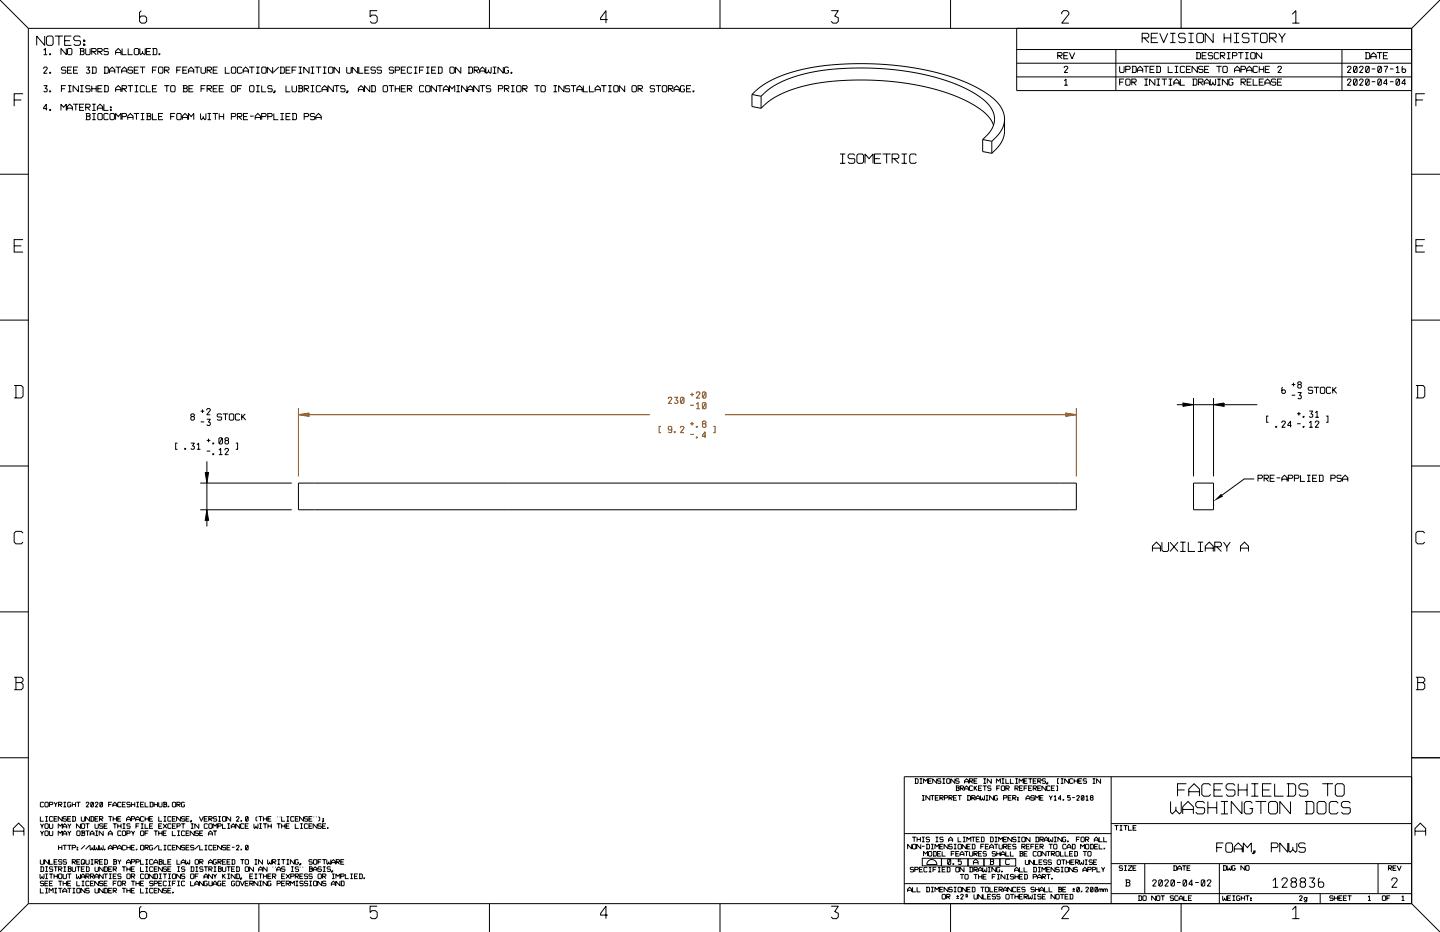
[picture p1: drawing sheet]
<svg xmlns="http://www.w3.org/2000/svg" width="432mm" height="279mm" viewBox="0 0 432 279" stroke-linecap="round" stroke-linejoin="round" font-family="sans-serif">
<g fill="none" stroke="#000" stroke-width=".3">
<path d="M13.1 15.1l.5-.6v1.9M13.1 16.4h1.1M13.4 10.8v2.8l-2.4-2.8v2.8M14.3 10.8h1.2l.4 .4v2l-.4 .4h-1.2l-.4-.4v-2zM14.9 16.1h.3v.3h-.3zM16.5 10.8h2.4M17.7 10.8v2.8M19.4 12.2h1.6M19.9 14.5v1.9l-1.6-1.9v1.9M20.2 14.8l.3-.3h.8l.3 .3v1.3l-.3 .3h-.8l-.3-.3zM21.4 10.8h-2v2.8h2M23.9 14.5h1l.3 .3-.3 .5 .3 .3v.5l-.3 .3h-1"/>
<path d="M24.1 11.2l-.4-.4h-1.2l-.4 .4v.6l.4 .4h1.4l.2 .2v.8l-.4 .4h-1.2l-.4-.4M24.1 14.5v1.9M24.1 15.3h.8M25.1 12h.3v.4h-.3zM25.1 13.2h.3v.4h-.3zM25.7 14.5v1.6l.3 .3h.8l.2-.3v-1.6M27.5 15.5h1.1l.2-.3v-.4l-.2-.3h-1.1v1.9M27.9 15.5l.9 .9M29.3 15.5h1.1l.3-.3v-.4l-.3-.3h-1.1v1.9M29.7 15.5l1 .9M32.5 14.8l-.3-.3h-.8l-.2 .3 .2 .7 1.1 .1v.5l-.3 .3h-.8l-.2-.3M34.7 16.4v-1.1l.8-.8 .8 .8v1.1"/>
<path d="M34.7 15.7h1.6M36.6 14.5v1.9h1.3M38.4 14.5v1.9h1.4M40.3 14.8l.2-.3h.8l.3 .3v1.3l-.3 .3h-.8l-.2-.3zM41.9 14.5v1.6l.3 .3 .5-.5 .6 .5 .2-.3v-1.6M42.4 3.2l-.6 .5v2.7l.6 .5h1l.6-.5v-1.1l-.6-.5h-1l-.6 .5M42.7 15.3v.6M43.9 15.5h1.1M45.2 14.5h-1.3v1.9h1.3M45.7 14.5h1.1l.2 .3v1.3l-.2 .3h-1.1M46 14.5v1.9M47.7 16.1h.2v.3h-.2z"/>
<path d="M113.1 3.2h-2.1v1.9l.5-.6h1.1l.5 .6v1.3l-.5 .5h-1.1l-.5-.5M182.2 5.9h-2.1v-.6l1.6-2.1v3.7M249.2 3.2h2.2l-1.1 1.6 1.1 .5v1.1l-.6 .5h-1l-.6-.5M317.2 16.7h1l.3-.7-.3-.2h-1v1.8M317.6 16.7l.9 .9M318.4 4.3v-.6l.5-.5h1.1l.5 .5v.6l-2.1 2.6h2.1M319 16.7h1.1M320.3 15.8h-1.3v1.8h1.3M320.7 15.8l.8 1.8 .8-1.8M335.7 19.9v1.6l.3 .2h.8l.3-.2v-1.6M339.4 19.9h1l.3 .2v1.4l-.3 .2h-1M339.6 19.9v1.8"/>
<path d="M342.5 11.4h1.6l.4-.4v-.6l-.4-.4h-1.6v2.8M342.9 19.9h1.6M343.1 11.4l1.4 1.4M343.7 19.9v1.8M345.2 11.4h1.6M346.2 19.9h-1.4v1.8h1.4M346.7 19.9h1l.3 .2v1.4l-.3 .2h-1M346.9 19.9v1.8M347.2 10h-2v2.8h2M347.7 10l1.2 2.8 1.2-2.8M350.3 19.9v1.8h1.3M350.9 12.8h1.6"/>
<path d="M350.9 10h1.6M351.7 10v2.8M352.2 19.9h1.1M352.8 19.9v1.8M355.4 10.4l-.4-.4h-1.2l-.4 .4v.6l.4 .4h1.4l.2 .2v.8l-.4 .4h-1.2l-.4-.4M356.3 12.8h1.6M356.3 10h1.6M357.1 19.9h-1.3v1.8h1.3M357.1 10v2.8M358.7 15.8h1l.3 .2v1.4l-.3 .2h-1M358.9 10.4l.4-.4h1.2l.4 .4v2l-.4 .4h-1.2l-.4-.4zM358.9 15.8v1.8"/>
<path d="M359 19.9v1.8l-1.6-1.8v1.8M360.5 16.7h1M361.8 15.8h-1.3v1.8h1.3M362.5 19.9h-1.3v1.8h1.3M363.6 16l-.2-.2h-.8l-.3 .2v.4l.3 .3 1 .1v.6l-.2 .2h-.8l-.3-.2M363.8 10v2.8l-2.4-2.8v2.8M364.7 19.9h1.6M365.4 16l-.2-.2h-.8l-.3 .2v1.4l.3 .2h.8l.2-.2M365.5 19.9v1.8M365.9 16.7h1.1l.3-.3v-.4l-.3-.2h-1.1v1.8M366.3 16.7l1 .9M367.1 10v2.8"/>
<path d="M367.1 11.4h2M367.9 17.6h1.1M367.9 15.8h1.1M368.4 15.8v1.8M369.1 10v2.8M369.6 16.7h1l.3-.3v-.4l-.3-.2h-1v1.8M370 12.8h1.6M370 10h1.6M370.8 10v2.8M371.3 15.8h1.6M372.1 15.8v1.8M373.3 17.6h1.1"/>
<path d="M373.3 15.8h1.1M373.9 15.8v1.8M374.5 10.4l-.4-.4h-1.2l-.4 .4v.6l.4 .4h1.4l.2 .2v.8l-.4 .4h-1.2l-.4-.4M375 16l.3-.2h.8l.3 .2v1.4l-.3 .2h-.8l-.3-.2zM375 10h2.4M376.2 10v2.8M377.6 19.9v1.8M378 10.4l.4-.4h1.2l.4 .4v2l-.4 .4h-1.2l-.4-.4zM378.3 15.8v1.8l-1.6-1.8v1.8M378.9 19.9v1.8M380.7 11.4h1.6l.4-.4v-.6l-.4-.4h-1.6v2.8M380.7 19.9h-1.3v1.8h1.3"/>
<path d="M381.3 11.4l1.4 1.4M383.4 10l1 1.4 1-1.4M384.4 11.4v1.4M387.5 4.3l1.1-1.1v3.7M387.5 6.9h2.1M409.4 15.8h1l.3 .2v1.4l-.3 .2h-1M409.6 15.8v1.8M409.8 19.9h.5l.3 .2v1.4l-.3 .2h-.5l-.3-.2v-1.4zM411.1 17.6v-1l.8-.8 .8 .8v1M411.1 17h1.6M412.9 15.8h1.6M413.7 15.8v1.8"/>
<path d="M414.8 16.7h1.1M415 19.9h1l-.5 1.2v.6M416.2 15.8h-1.4v1.8h1.4M420.7 19.9l-.3 .2v1.4l.3 .2h.5l.3-.2v-.6l-.3-.2h-.5l-.3 .2M4.2 30h2.2M6.9 28.1h-2.7v3.7M13.1 20.6l.3-.5h.5l.3 .3-1.1 1.6h1.1M13.1 25.7h1.1l-.6 .8 .6 .2v.6l-.3 .2h-.5l-.3-.2M14.2 32.6h-1.1l.8-1.4v1.9M14.9 21.7h.3v.3h-.3zM14.9 27.3h.3v.2h-.3zM14.9 32.8h.3v.3h-.3z"/>
<path d="M18.3 33.1v-1.9l.8 1 .8-1v1.9M18.4 26.6h1.1M19.7 20.4l-.2-.3h-.8l-.3 .3 .3 .6 1 .2v.5l-.2 .3h-.8l-.3-.3M19.7 25.7h-1.3v1.8M20.1 33.1v-1.1l.8-.8 .8 .8v1.1M20.1 32.4h1.6M20.2 21h1.1M20.4 27.5h1M20.4 25.7h1M20.9 25.7v1.8M21.6 20.1h-1.4v1.9h1.4M21.9 31.2h1.6"/>
<path d="M22.1 21h1M22.7 31.2v1.9M23.4 20.1h-1.3v1.9h1.3M23.5 25.7v1.8l-1.6-1.8v1.8M23.9 32.2h1M24 27.5h1.1M24 25.7h1.1M24.5 25.7v1.8M25.2 31.2h-1.3v1.9h1.3M25.7 32.2h1.1l.2-.3v-.4l-.2-.3h-1.1v1.9M25.7 34h1.1l.2 .3-.2 .5 .2 .3v.5l-.2 .3h-1.1M25.8 20.1h1.1l-.5 .8 .5 .3v.5l-.3 .3h-.5l-.3-.3"/>
<path d="M26 34v1.9M26 34.8h.8M26.1 32.2l.9 .9M27 25.9l-.2-.2h-.8l-.3 .2v.4l.3 .3 1 .1v.6l-.2 .2h-.8l-.3-.2M27.5 20.1h1.1l.2 .3v1.3l-.2 .3h-1.1M27.5 25.7v1.8M27.5 26.6h1.3M27.6 31.2h1.1M27.6 33.1h1.1M27.6 35.9h1.1M27.6 34h1.1M27.8 20.1v1.9"/>
<path d="M28.2 31.2v1.9M28.2 34v1.9M28.8 25.7v1.8M29.2 33.1v-1.1l.8-.8 .8 .8v1.1M29.2 32.4h1.6M29.3 34.3l.3-.3h.8l.3 .3v1.3l-.3 .3h-.8l-.3-.3zM29.3 26.6h1.1M30.7 25.7h-1.4v1.8h1.4M31.2 20.1h1l.3 .3v1.3l-.3 .3h-1M31.2 25.7h1l.3 .2v1.4l-.3 .2h-1M31.2 31.2v1.9h1.3M31.4 20.1v1.9"/>
<path d="M31.4 25.7v1.8M32.5 34.3l-.3-.3h-.8l-.2 .3v1.3l.2 .3h.8l.3-.3M32.8 22v-1.1l.8-.8 .8 .8v1.1M32.8 21.3h1.6M33 34.3l.2-.3h.8l.3 .3v1.3l-.3 .3h-.8l-.2-.3zM33.1 32h.3v.3h-.3zM33.1 32.8h.3v.3h-.3zM34.7 27.5v-1l.8-.8 .8 .8v1M34.7 35.9v-1.9l.8 .9 .8-.9v1.9M34.7 20.1h1.6M34.7 26.9h1.6M35.5 20.1v1.9"/>
<path d="M36.5 22v-1.1l.8-.8 .8 .8v1.1M36.5 21.3h1.6M36.6 26.6h1.1l.2-.3v-.4l-.2-.2h-1.1v1.8M36.6 34.9h1.1l.2-.6-.2-.3h-1.1v1.9M37 26.6l.9 .9M38.3 35.9v-1.1l.8-.8 .8 .8v1.1M38.3 25.7h1.6M38.3 35.2h1.6M39.1 25.7v1.8M39.8 20.4l-.3-.3h-.8l-.3 .3v.4l.3 .2 1.1 .2v.5l-.3 .3h-.8l-.3-.3M40.1 34h1.6M40.3 21h1"/>
<path d="M40.4 27.5h1.1M40.4 25.7h1.1M40.9 25.7v1.8M40.9 34v1.9M41.6 20.1h-1.3v1.9h1.3M41.9 20.1h1.6M42.2 35.9h1.1M42.2 34h1.1M42.7 20.1v1.9M42.7 34v1.9M43.4 25.9l-.3-.2h-.8l-.2 .2v1.4l.2 .2h.8l.3-.2M43.9 25.7v1.8h1.3"/>
<path d="M43.9 34h1.1l.2 .3-.2 .5 .2 .3v.5l-.2 .3h-1.1M44.2 34v1.9M44.2 34.8h.8M45.7 34v1.9h1.3M45.7 21h1.1M45.7 26.6h1.1M47 20.1h-1.3v1.9M47 25.7h-1.3v1.8h1.3M47.5 20.4l.3-.3h.8l.3 .3v1.3l-.3 .3h-.8l-.3-.3zM47.5 34.9h1.1M48.9 34h-1.4v1.9h1.4M49.2 25.7h1.6"/>
<path d="M49.4 21h1l.3-.2v-.4l-.3-.3h-1v1.9M49.8 21l.9 1M50 25.7v1.8M51.2 25.9l.2-.2h.8l.3 .2v1.4l-.3 .2h-.8l-.2-.2zM51.2 34.9h1M52.5 34h-1.3v1.9M53 34.3l.3-.3h.8l.2 .3v1.3l-.2 .3h-.8l-.3-.3zM53 21h1.1M54.3 20.1h-1.3v1.9M54.7 35.9v-1.1l.8-.8 .8 .8v1.1M54.7 35.2h1.6M54.8 25.7h1.1l.2 .2-.2 .6 .2 .2v.6l-.2 .2h-1.1"/>
<path d="M54.8 21h1.1M55.1 25.7v1.8M55.1 26.5h.8M56.1 20.1h-1.3v1.9h1.3M56.5 22v-1.1l.8-.8 .8 .8v1.1M56.5 35.9v-1.9l.8 .9 .8-.9v1.9M56.5 21.3h1.6M56.6 26.6h1.1M58 25.7h-1.4v1.8h1.4M58.3 20.1h1.6M59.1 20.1v1.9M60.1 34v1.6l.3 .3 .5-.6 .6 .6 .2-.3v-1.6"/>
<path d="M60.3 20.1v1.6l.2 .3h.8l.3-.3v-1.6M60.3 26.6h1M60.9 34.8v.5M61.6 25.7h-1.3v1.8M62.1 21h1.1l.2-.6-.2-.3h-1.1v1.9M62.1 26.6h1.1l.2-.7-.2-.2h-1.1v1.8M62.2 35.9h1.1M62.2 34h1.1M62.5 21l.9 1M62.5 26.6l.9 .9M62.8 34v1.9M63.8 34h1.6"/>
<path d="M63.9 21h1.1M63.9 26.6h1.1M64.6 34v1.9M65.2 20.1h-1.3v1.9h1.3M65.2 25.7h-1.3v1.8h1.3M65.7 34v1.9M65.7 26.6h1.1M65.7 34.9h1.4M67.1 25.7h-1.4v1.8h1.4M67.1 34v1.9M67.6 20.1v1.9h1.3M69.4 25.9l.2-.2h.8l.3 .2v1.4l-.3 .2h-.8l-.2-.2z"/>
<path d="M69.4 34.9h1l.3-.6-.3-.3h-1v1.9M69.6 20.1h.8l.3 .3v1.3l-.3 .3h-.8l-.2-.3v-1.3zM71.2 34.9h1.1l.2-.6-.2-.3h-1.1v1.9M71.2 26.6h1.1M71.6 34.9l.9 1M72.5 20.4l-.2-.3h-.8l-.3 .3v1.3l.3 .3h.8l.2-.3M72.5 25.7h-1.3v1.8M72.9 22v-1.1l.8-.8 .8 .8v1.1M72.9 21.3h1.6M73 34.9h1.1M74.3 34h-1.3v1.9h1.3M74.7 20.1h1.6"/>
<path d="M74.8 25.9l.3-.2h.8l.3 .2v1.4l-.3 .2h-.8l-.3-.2zM75 34.8h1M75.5 20.1v1.9M76.5 35.9v-1.1l.8-.8 .8 .8v1.1M76.5 35.2h1.6M76.8 20.1h1.1M76.8 22h1.1M76.8 27.5h1.1M76.8 25.7h1.1M77.3 20.1v1.9M77.3 25.7v1.8M78.5 20.4l.2-.3h.8l.3 .3v1.3l-.3 .3h-.8l-.2-.3z"/>
<path d="M78.5 25.7v1.8h1.3M78.5 34.9h1l.3-.6-.3-.3h-1v1.9M80.3 34.9h1.1l.2-.6-.2-.3h-1.1v1.9M81.6 25.9l-.2-.2h-.8l-.3 .2v.4l.3 .3 1 .1v.6l-.2 .2h-.8l-.3-.2M81.8 20.1v1.9l-1.6-1.9v1.9M82.1 34v1.9h1.3M82.2 27.3h.3v.2l-.5 .3zM83.6 20.1l-1.6 1.6M83.9 20.1h1.1l.3 .3v1.3l-.3 .3h-1.1M84.1 35.9h1M84.1 34h1M84.2 20.1v1.9"/>
<path d="M84.6 34v1.9M85.8 25.7v1.8h1.3M85.8 21h1M85.8 34.9h1M87.1 20.1h-1.3v1.9h1.3M87.1 34h-1.3v1.9h1.3M87.6 25.7v1.6l.2 .2h.8l.3-.2v-1.6M87.6 34h1l.3 .3v1.3l-.3 .3h-1M87.6 21h1M87.8 34v1.9M88.9 20.1h-1.3v1.9M89.4 25.7h1.1l.2 .2-.2 .6 .2 .2v.6l-.2 .2h-1.1"/>
<path d="M89.5 20.1h1.1M89.5 22h1.1M89.7 25.7v1.8M89.7 26.5h.8M90.1 20.1v1.9M91.2 26.6h1.1l.2-.3v-.4l-.2-.2h-1.1v1.8M91.2 34.9h1.1l.2-.6-.2-.3h-1.1v1.9M91.6 26.6l.9 .9M92.7 20.1v1.9l-1.6-1.9v1.9M93.2 20.1h1M93.2 22h1M93.2 27.5h1"/>
<path d="M93.2 25.7h1M93.7 20.1v1.9M93.7 25.7v1.8M94.4 34.3l-.3-.3h-.8l-.3 .3 .3 .6 1.1 .2v.5l-.3 .3h-.8l-.3-.3M94.7 35.9v-1.1l.8-.8 .8 .8v1.1M94.7 20.1h1.6M94.7 35.2h1.6M95.5 20.1v1.9M96.2 25.9l-.3-.2h-.8l-.2 .2v1.4l.2 .2h.8l.3-.2M96.5 27.5v-1l.8-.8 .8 .8v1M96.5 26.9h1.6M96.8 20.1h1.1"/>
<path d="M96.8 22h1.1M97.3 20.1v1.9M98.5 20.4l.3-.3h.8l.2 .3v1.3l-.2 .3h-.8l-.3-.3zM100 25.7v1.8l-1.6-1.8v1.8M100.2 25.7h1.6M101 25.7v1.8M101.8 20.1v1.9l-1.6-1.9v1.9M103.5 25.9l-.3-.2h-.8l-.3 .2v.4l.3 .3 1.1 .1v.6l-.3 .2h-.8l-.3-.2M104 20.1v1.6l.2 .3h.8l.3-.3v-1.6M104.1 27.3h.3v.2l-.6 .3zM107.2 20.1v1.9l-1.6-1.9v1.9M107.5 27.5v-1l.8-.8 .8 .8v1"/>
<path d="M107.5 26.9h1.6M107.6 20.1v1.9h1.3M109.4 21h1.1M110.7 20.1h-1.3v1.9h1.3M110.9 25.7v1.8l-1.6-1.8v1.8M111.2 25.7h1.1l.3 .2v1.4l-.3 .2h-1.1M111.5 25.7v1.8M112.6 20.4l-.3-.3h-.8l-.3 .3 .3 .6 1.1 .2v.5l-.3 .3h-.8l-.3-.3M114.4 20.4l-.3-.3h-.8l-.2 .3 .2 .6 1.1 .2v.5l-.3 .3h-.8l-.2-.3M114.9 25.9l.2-.2h.8l.3 .2v1.4l-.3 .2h-.8l-.2-.2zM116.6 25.7h1.6M117.4 25.7v1.8"/>
<path d="M118 20.4l-.2-.3h-.8l-.3 .3v.4l.3 .2 1 .2v.5l-.2 .3h-.8l-.3-.3M118.5 21h1.1l.2-.6-.2-.3h-1.1v1.9M118.5 25.7v1.8M118.5 26.6h1.3M119.8 25.7v1.8M120.3 21h1.1M120.3 26.6h1.1M121.7 20.1h-1.4v1.9h1.4M121.7 25.7h-1.4v1.8h1.4M122.2 26.6h1l.3-.3v-.4l-.3-.2h-1v1.8M122.6 26.6l.9 .9M123.5 20.4l-.3-.3h-.8l-.2 .3v1.3l.2 .3h.8l.3-.3"/>
<path d="M124.1 20.1h1.1M124.1 22h1.1M124.6 20.1v1.9M125.8 21h1.1M127.1 20.1h-1.3v1.9M127.1 25.9l-.2-.2h-.8l-.3 .2v1.4l.3 .2h.8l.2-.2M127.6 25.9l.3-.2h.8l.2 .2v1.4l-.2 .2h-.8l-.3-.2zM127.7 20.1h1.1M127.7 22h1.1M128.3 20.1v1.9M129.4 21h1.1M130.8 20.1h-1.4v1.9h1.4"/>
<path d="M130.9 25.7v1.8l-1.6-1.8v1.8M131.1 25.7h1.6M131.3 20.1h1l.3 .3v1.3l-.3 .3h-1M131.5 20.1v1.9M131.9 25.7v1.8M132.9 27.5v-1l.8-.8 .8 .8v1M132.9 26.9h1.6M134.8 27.5v-1.8l.8 .9 .8-.9v1.8M134.9 20.4l.3-.3h.8l.2 .3v1.3l-.2 .3h-.8l-.3-.3zM136.8 27.5h1.1M136.8 25.7h1.1M137.4 25.7v1.8"/>
<path d="M138.2 20.1v1.9l-1.6-1.9v1.9M140 25.7v1.8l-1.6-1.8v1.8M140.2 27.5v-1l.8-.8 .8 .8v1M140.2 26.9h1.6M140.4 20.1h1l.3 .3v1.3l-.3 .3h-1M140.6 20.1v1.9M142.2 21h1l.3-.2v-.4l-.3-.3h-1v1.9M142.6 21l.9 1M143.6 25.7v1.8l-1.6-1.8v1.8M143.9 22v-1.1l.8-.8 .8 .8v1.1M143.9 21.3h1.6M143.9 25.7h1.6"/>
<path d="M144.7 25.7v1.8M145.7 20.1v1.6l.2 .3 .6-.6 .5 .6 .3-.3v-1.6M146.5 20.9v.5M147.1 25.9l-.2-.2h-.8l-.3 .2 .3 .7 1 .1v.6l-.2 .2h-.8l-.3-.2M147.8 20.1h1M147.8 22h1M148.3 20.1v1.9M149.5 26.6h1l.3-.3v-.4l-.3-.2h-1v1.8M150.9 20.1v1.9l-1.6-1.9v1.9M151.3 26.6h1l.3-.7-.3-.2h-1v1.8M151.7 26.6l.9 .9M152.1 21.2h.5"/>
<path d="M152.5 20.4l-.3-.3h-.7l-.2 .3v1.3l.2 .3h.7l.3-.3v-.5M153.2 21.7h.3v.3h-.3zM153.2 27.5h1.1M153.2 25.7h1.1M153.8 25.7v1.8M154.9 25.9l.3-.2h.8l.2 .2v1.4l-.2 .2h-.8l-.3-.2zM156.7 26.6h1.1l.3-.7-.3-.2h-1.1v1.8M157.1 26.6l1 .9M160.2 25.7h1.6M161 25.7v1.8M162.2 25.9l.3-.2h.8l.2 .2v1.4l-.2 .2h-.8l-.3-.2zM166 27.5h1"/>
<path d="M166 25.7h1M166.5 25.7v1.8M169.1 25.7v1.8l-1.6-1.8v1.8M170.8 25.9l-.3-.2h-.8l-.2 .2 .2 .7 1.1 .1v.6l-.3 .2h-.8l-.2-.2M171.2 25.7h1.6M172 25.7v1.8M173 27.5v-1l.8-.8 .8 .8v1M173 26.9h1.6M174.9 25.7v1.8h1.4M176.8 25.7v1.8h1.3M178.4 27.5v-1l.8-.8 .8 .8v1M178.4 26.9h1.6"/>
<path d="M180.3 25.7h1.6M181.1 25.7v1.8M182.3 27.5h1.1M182.3 25.7h1.1M182.9 25.7v1.8M184 25.9l.3-.2h.8l.3 .2v1.4l-.3 .2h-.8l-.3-.2zM187.3 25.7v1.8l-1.6-1.8v1.8M189.5 25.9l.3-.2h.8l.2 .2v1.4l-.2 .2h-.8l-.3-.2zM191.3 26.6h1.1l.2-.7-.2-.2h-1.1v1.8M191.7 26.6l.9 .9M196.3 25.9l-.3-.2h-.8l-.2 .2v.4l.2 .3 1.1 .1v.6l-.3 .2h-.8l-.2-.2M196.6 25.7h1.6"/>
<path d="M197.4 25.7v1.8M198.6 25.9l.3-.2h.8l.2 .2v1.4l-.2 .2h-.8l-.3-.2zM200.4 26.6h1.1l.2-.3v-.4l-.2-.2h-1.1v1.8M200.8 26.6l.9 .9M202.1 27.5v-1l.8-.8 .8 .8v1M202.1 26.9h1.6M204.9 26.7h.5M205.3 25.9l-.3-.2h-.7l-.2 .2v1.4l.2 .2h.7l.3-.2v-.6M205.9 26.6h1M207.2 25.7h-1.3v1.8h1.3M207.8 27.3h.3v.2h-.3zM225.5 28.3l2.6-2.3 3.7-2.2 4.6-1.8 5.3-1.4 5.9-1 6.7-.5h7.2l6.7 .5 6.5 .8 6 1.3 5.8 1.8 5 2.1 4.4 2.5 2.8 2.2 1.9 2.7 .6 2.7"/>
<path d="M225.5 28.3v3.6l2.7 .6M225.5 28.3l2.7 .6M228.2 32.5l2.6-2.4 3.3-1.9 3.8-1.5 4.7-1.3 4.9-.8 5.4-.5 6-.1 6.5 .3 6 .6 5.1 .9 5.6 1.5 4.7 1.6 4.2 2 3.6 2.3 2.2 2.2 1.1 2.1M228.2 28.9l3-2.6 4.3-2.3 5.3-1.8 5.7-1.1 6.7-.6 7-.1 7.6 .5 7.1 1 6.8 1.6 5.5 1.9 4.9 2.5 3.7 2.8 1.1 1.3 .9 1.5 .4 1.4v1.4l-.4 1.5-.7 1.3-2.4 2.7M228.2 28.9v3.6M301.2 35.7l-.2 1.7-.7 1.6-1.1 1.6-1.8 1.8M301.2 35.7v4.1l-.4 1.7-1.2 2.1-2.2 2.4M319.1 20.4l.3-.5h.5l.3 .2-1.1 1.6h1.1M319.1 24.2l.6-.5v1.9M319.1 25.6h1.1M335.7 24.6h1.1M337.1 23.7h-1.4v1.9"/>
<path d="M337.6 20.8h1l.3-.7-.3-.2h-1v1.8M337.6 24l.2-.3h.8l.3 .3v1.3l-.3 .3h-.8l-.2-.3zM339.4 24.6h1l.3-.6-.3-.3h-1v1.9M339.8 24.6l.9 1M341.1 21.7v-1l.8-.8 .8 .8v1M341.1 21.1h1.6M343.2 25.6h1M343.2 23.7h1M343.7 23.7v1.9M344.8 20.8h1.1M346.3 23.7v1.9l-1.6-1.9v1.9M346.8 25.6h1.1"/>
<path d="M346.8 23.7h1.1M347.3 23.7v1.9M348.3 23.7h1.6M349.1 23.7v1.9M350.4 25.6h1.1M350.4 23.7h1.1M351 23.7v1.9M352 25.6v-1.1l.8-.8 .8 .8v1.1M352 24.9h1.6M352.2 21.7h1.1M353.9 23.7v1.9h1.4M355.3 20.1l-.3-.2h-.8l-.3 .2v1.4l.3 .2h.8l.3-.2"/>
<path d="M355.8 20.8h1M357.6 23.7h1l.3 .3v1.3l-.3 .3h-1M357.8 23.7v1.9M359.4 24.6h1.1l.2-.2v-.4l-.2-.3h-1.1v1.9M359.8 24.6l.9 1M360.7 20.1l-.2-.2h-.8l-.3 .2v.4l.3 .3 1 .1v.6l-.2 .2h-.8l-.3-.2M361.1 25.6v-1.1l.8-.8 .8 .8v1.1M361.1 24.9h1.6M361.2 20.8h1.1M362.9 23.7v1.6l.3 .3 .5-.6 .5 .6 .3-.3v-1.6M363.7 24.5v.5M365 25.6h1.1"/>
<path d="M365 23.7h1.1M365.5 23.7v1.9M366.7 20.1l.2-.2h.8l.3 .2v1.4l-.3 .2h-.8l-.2-.2zM368.1 23.7v1.9l-1.6-1.9v1.9M369.3 24.8h.5M369.7 24l-.3-.3h-.6l-.3 .3v1.3l.3 .3h.6l.3-.3v-.5M370.2 21.7v-1l.8-.8 .8 .8v1M370.2 21.1h1.6M372.1 20.8h1.1l.3-.7-.3-.2h-1.1v1.8M372.1 24.6h1.1l.3-.6-.3-.3h-1.1v1.9M372.5 24.6l1 1M373.8 21.7v-1l.8-.8 .8 .8v1"/>
<path d="M373.8 21.1h1.6M374 24.6h1M375.3 23.7h-1.3v1.9h1.3M375.8 23.7v1.9h1.3M377.1 20.1l-.3-.2h-.8l-.2 .2v1.4l.2 .2h.8l.3-.2M377.6 20.8h1.3M377.6 24.6h1.1M378.9 23.7h-1.3v1.9h1.3M379.3 25.6v-1.1l.8-.8 .8 .8v1.1M379.3 24.9h1.6M379.4 20.8h1.1M382.6 24l-.3-.3h-.8l-.3 .3 .3 .6 1.1 .2v.5l-.3 .3h-.8l-.3-.3"/>
<path d="M383.1 24.6h1M383.2 20.4l.3-.5h.5l.3 .2-1.1 1.6h1.1M384.4 23.7h-1.3v1.9h1.3M404 20.4l.3-.5h.5l.3 .2-1.1 1.6h1.1M404 24.2l.3-.5h.5l.3 .3-1.1 1.6h1.1M405.9 20.1l.2-.2h.6l.2 .2v1.4l-.2 .2h-.6l-.2-.2zM405.9 24l.2-.3h.6l.2 .3v1.3l-.2 .3h-.6l-.2-.3zM406.8 20l-.8 1.6M406.8 23.8l-.8 1.6M407.7 20.4l.3-.5h.5l.3 .2-1.1 1.6h1.1M407.7 24.2l.3-.5h.5l.3 .3-1.1 1.6h1.1M409.8 23.7h.5l.3 .3v1.3l-.3 .3h-.5l-.3-.3v-1.3z"/>
<path d="M410.4 20l-.8 1.6M410.4 23.8l-.8 1.6M411.3 20.7h1.1M411.3 24.5h1.1M413.1 20.1l.3-.2h.5l.3 .2v1.4l-.3 .2h-.5l-.3-.2zM413.1 24l.3-.3h.5l.3 .3v1.3l-.3 .3h-.5l-.3-.3zM414.1 20l-.8 1.6M414.1 23.8l-.8 1.6M416 25h-1l.8-1.3v1.9M416.8 20.7h1.1M416.8 24.5h1.1M418.6 20.4l.5-.5v1.8"/>
<path d="M418.6 24l.3-.3h.5l.3 .3v1.3l-.3 .3h-.5l-.3-.3zM418.6 21.7h1.1M419.5 23.8l-.8 1.6M421.5 25h-1.1l.8-1.3v1.9M424.6 30h2.1M427.2 28.1h-2.6v3.7M251.9 49h1.6M251.9 46.2h1.6M252.7 46.2v2.8M256.3 46.6l-.4-.4h-1.2l-.4 .4v.6l.4 .4h1.4l.2 .2v.8l-.4 .4h-1.2l-.4-.4M257.4 46.2h1.2l.4 .4v2l-.4 .4h-1.2l-.4-.4v-2zM259.4 49v-2.8l1.2 1.4 1.2-1.4v2.8"/>
<path d="M262.2 47.6h1.6M264.2 46.2h-2v2.8h2M264.7 46.2h2.4M265.9 46.2v2.8M267.5 47.6h1.6l.4-.4v-.6l-.4-.4h-1.6v2.8M268.1 47.6l1.4 1.4M270.4 49h1.6M270.4 46.2h1.6M271.2 46.2v2.8M274.8 46.6l-.4-.4h-1.2l-.4 .4v2l.4 .4h1.2l.4-.4M294.7 41.8v3.6l2.7 .6M294.7 41.8l2.7 .6"/>
<path d="M297.4 42.4v3.6M4.2 73.7h2.2M6.9 71.8h-2.7v3.8h2.7M424.6 73.7h2.1M427.2 71.8h-2.6v3.8h2.6M4.2 115.6h2.2l.5 .5v2.7l-.5 .5h-2.2M4.8 115.6v3.7M357.9 119.3v23.5M363.9 119.3v23.5M424.6 115.6h2.1l.5 .5v2.7l-.5 .5h-2.1M425.1 115.6v3.7M53.2 132.8h-.5v1.9h.5"/>
<path d="M55.4 134.4h.3v.3h-.3zM57.2 132.8h1.1l-.6 .8 .6 .3v.5l-.3 .3h-.5l-.3-.3M57.5 124.9l-.3-.3 .3-.5h.5l.3 .2-.3 .6 .3 .2v.6l-.3 .2h-.5l-.3-.2v-.6l.3-.2h.5M59 133.4l.6-.6v1.9M59 134.7h1.1M60.2 123.3h1M60.2 126.5h1M60.7 122.7v1.1M62 123l.3-.5h.5l.3 .2-1.1 1.6h1.1M62 125.7h1.1l-.6 .8 .6 .2v.6l-.3 .2h-.5l-.3-.2M62 132h1.1M62 135.2h1.1"/>
<path d="M62 138.3v3.3M62.5 131.5v1.1M63.8 132.8h.3v.3h-.3zM63.8 136h.3v.3h-.3zM65.6 135l.6-.6v1.9M65.6 136.3h1.1M65.9 131.2h.5l.3 .3v1.3l-.3 .3h-.5l-.3-.3v-1.3zM66.5 124.3l-.3-.2h-.8l-.3 .2v.4l.3 .3 1.1 .1v.6l-.3 .2h-.8l-.3-.2M66.6 131.4l-.8 1.6M66.8 124.1h1.6M67.5 135l.2-.6h.6l.2 .3-1 1.6h1M67.6 124.1v1.8"/>
<path d="M67.7 132l-.2-.2 .2-.6h.6l.2 .3-.2 .5 .2 .3v.5l-.2 .3h-.6l-.2-.3v-.5l.2-.3h.6M68.8 124.3l.2-.2h.8l.3 .2v1.4l-.3 .2h-.8l-.2-.2zM70.7 132.8h.6v1.9h-.6M71.9 124.3l-.3-.2h-.8l-.2 .2v1.4l.2 .2h.8l.3-.2M72.5 124.1v1.8M72.7 124.9l1 1M73.6 124.1l-1.1 1M6.9 159.8l-.5-.5h-1.6l-.6 .5v2.7l.6 .5h1.6l.5-.5M60 152.8h27.5M60 144.8h27.5M61.5 141.6h1l-.5 3.2zM62 152.8l.5 3.2h-1z"/>
<path d="M62 144.8v8M62 156v1.8M89.5 144.8h233.3v8h-233.3zM357.9 144.8h6v8h-6zM427.2 159.8l-.5-.5h-1.6l-.5 .5v2.7l.5 .5h1.6l.5-.5M4.2 203h2.2l.5 .6v.5l-.5 .5 .5 .6v1l-.5 .6h-2.2M4.8 203v3.8M4.8 204.6h1.6M424.6 203h2.1l.5 .6v.5l-.5 .5 .5 .6v1l-.5 .6h-2.1M425.1 203v3.8M425.1 204.6h1.6M274.3 233.5h.8l.2 .1v1.1l-.2 .2h-.8"/>
<path d="M274.5 233.5v1.4M275.8 234.9h.8M275.8 233.5h.8M276.2 233.5v1.4M276.5 239.9h.8M276.5 238.5h.8M276.9 238.5v1.4M276.9 234.9v-1.4l.6 .6 .6-.6v1.4M278.4 234.1h.8M278.8 238.5v1.4l-1.2-1.4v1.4M279 238.5h1.2M279.4 233.5h-1v1.4h1"/>
<path d="M279.6 238.5v1.4M280.5 239.2h.8M280.9 233.5v1.4l-1.2-1.4v1.4M281.5 238.5h-1v1.4h1M281.8 239.2h.8l.2-.5-.2-.2h-.8v1.4M282.1 239.2l.7 .7M282.1 233.6l-.2-.1-.8 .1 .2 .5h.7l.1 .6-.2 .2-.8-.2M282.6 234.9h.8M282.6 233.5h.8M283 233.5v1.4M283.2 239.2h.8l.2-.5-.2-.2h-.8v1.4M283.9 233.6l.2-.1 .8 .1v1.1l-.2 .2-.8-.2z"/>
<path d="M284.6 239.2h.8l.1-.5-.1-.2h-.8v1.4M284.9 239.2l.6 .7M285.9 239.2h.8M286.3 233.5v1.4l-1.2-1.4v1.4M286.6 235.6h.8l.2 .2-.2 .4 .2 .6-.2 .2h-.8M286.8 235.6v1.4M286.8 236.2h.6M286.9 238.5h-1v1.4h1M287.2 238.5h1.2M287.6 233.6l-.2-.1-.8 .1 .2 .5 .8 .2-.2 .6-.8-.2M287.8 238.5v1.4M288 236.3h.8l.2-.5-.2-.2h-.8v1.4"/>
<path d="M288.3 236.3l.7 .7M289.2 234.9v-.8l.6-.6 .6 .6v.8M289.2 237v-.8l.6-.6 .6 .6v.8M289.2 234.4h1.2M289.2 236.5h1.2M290 238.5h.8l.2 .2v1l-.2 .2h-.8M290.2 238.5v1.4M290.7 234.1h.8l.2-.5-.2-.1h-.8v1.4M291 234.1l.7 .8M291.4 239.2h.8l.2-.5-.2-.2h-.8v1.4M291.7 239.2l.7 .7M291.7 235.8l-.2-.2-.8 .2v1l.2 .2 .8-.2"/>
<path d="M292.1 234.1h.8M292.1 235.6v1.4M292.3 236.2l.7 .8M292.6 239.9v-.8l.6-.6 .6 .6v.8M292.6 239.4h1.2M292.9 235.6l-.8 .8M293.1 233.5h-1v1.4h1M293.4 236.3h.8M294 238.5v1.2l.2 .2 .4-.4 .4 .4 .2-.2v-1.2M294.4 235.6h-1v1.4h1M294.6 239.1v.4M294.7 235.6h1.2"/>
<path d="M294.9 234.9h.8M294.9 233.5h.8M295.3 233.5v1.4M295.3 235.6v1.4M295.6 239.9h.8M295.6 238.5h.8M296 238.5v1.4M297.2 235.8l-.8-.2-.2 .5 .2 .2h.7l.1 .5-.2 .2-.8-.2M297.3 233.5v1.4l-1.2-1.4v1.4M297.9 238.5v1.4l-1.2-1.4v1.4M298.8 234.9v-1.4l.6 .6 .6-.6v1.4M298.8 239.3h.4"/>
<path d="M298.9 236.3h.8M299.1 238.7l-.2-.2-.7 .2v1l.7 .2 .2-.6M299.9 235.6h-1v1.4M300.3 234.9h.8M300.3 233.5h.8M300.4 235.6l.8 .2v1l-.2 .2-.8-.2v-1zM300.7 233.5v1.4M300.9 239.2h.8l.2-.5-.2-.2h-.8v1.4M301.6 233.5v1.4h1M301.6 236.3h.8l.2-.5-.2-.2h-.8v1.4M301.9 236.3l.7 .7M302.3 239.2h.8"/>
<path d="M303 233.5v1.4h1M303.3 238.5h-1v1.4h1M303.7 239.2h.8l.2-.5-.2-.2h-.8v1.4M304 239.2l.7 .7M304.3 236.3h.8l.2-.5-.2-.2h-.8v1.4M304.4 234.9h.8M304.4 233.5h.8M304.6 236.3l.7 .7M304.8 233.5v1.4M305.1 239.1l.2 .2zM305.1 239.7l.2 .2zM305.6 234.9v-1.4l.6 .6 .6-.6v1.4"/>
<path d="M305.7 236.3h.8M306.7 235.6h-1v1.4h1M307.1 234.1h.8M307.1 236.3h.8M307.7 239.9v-.8l.6-.6 .6 .6v.8M307.7 239.4h1.2M308.1 235.6h-1v1.4M308.1 233.5h-1v1.4h1M308.3 233.5h1.2M308.4 236.3h.8M308.9 233.5v1.4M309.4 235.6h-1v1.4h1"/>
<path d="M309.8 236.3h.8l.2-.5-.2-.2h-.8v1.4M309.8 234.1h.8M310.1 236.3l.7 .7M310.1 238.7l-.2-.2-.8 .2 .2 .5 .8 .1-.2 .6-.8-.2M310.4 239.9v-1.4l.6 .7 .6-.7v1.4M310.8 233.5h-1v1.4h1M311.2 234.1h.8l.2-.5-.2-.1h-.8v1.4M311.2 236.3h.8M311.5 234.1l.7 .8M311.8 239.2h.8M312.2 235.6h-1v1.4h1M312.9 238.5h-1.1v1.4h1.1"/>
<path d="M313.5 233.6l-.2-.1-.8 .1 .2 .5 .8 .2-.2 .6-.8-.2M313.6 235.6v1.4l-1.2-1.4v1.4M314 234.7l.2 .2-.4 .1zM314.6 238.5l.5 .7 .5-.7M314.9 235.8l-.2-.2-.8 .2v1l.2 .2 .8-.2M315.1 239.2v.7M315.3 236.3h.8M316 238.9l.4-.4v1.4M316 239.9h.8M316.3 235.6h-1v1.4h1M316.7 235.6h.4v1.4h-.4M317.5 233.5h-.4v1.4h.4"/>
<path d="M318.1 234.9h.8M318.1 233.5h.8M318.2 239.5h-.8l.6-1v1.4M318.5 233.5v1.4M318.8 239.7l.2 .2zM320.5 233.5v1.4l-1.2-1.4v1.4M320.9 238.5h-.8v.7l.2-.2 .6 .2-.2 .7-.6-.2M321.5 239.1h.8M321.7 233.6l-.2-.1-.8 .1v1.1l.2 .2 .8-.2M322.1 233.5v1.4M322.1 234.1h1M322.9 238.9l.2-.4 .6 .2-.8 1.2h.8"/>
<path d="M323.1 233.5v1.4M323.5 234.1h.8M324.4 238.5l.6 .2v1l-.2 .2-.6-.2v-1zM324.5 233.5h-1v1.4h1M324.9 238.6l-.6 1.2M325.6 238.9l.4-.4v1.4M325.6 239.9h.8M325.8 233.6l-.2-.1-.8 .1 .2 .5 .8 .2-.2 .6-.8-.2M327.2 239.1l-.2-.4 .6-.2 .2 .2-.2 .4 .2 .6-.2 .2-.6-.2v-.4l.6-.2M327.6 234.9h.8M327.6 233.5h.8M328 233.5v1.4"/>
<path d="M330 233.5v1.4l-1.2-1.4v1.4M353.1 236.8h2.1M355.8 234.9h-2.7v3.8M356.5 238.7v-2.1l1.6-1.7 1.6 1.7v2.1M356.5 237.3h3.2M363 235.5l-.5-.6h-1.6l-.5 .6v2.6l.5 .6h1.6l.5-.6M364 236.8h2.1M366.7 234.9h-2.7v3.8h2.7M370.3 235.5l-.5-.6h-1.6l-.5 .6v.8l.5 .5h1.9l.2 .3v1l-.5 .6h-1.6l-.5-.6M371.3 234.9v3.8M371.3 236.8h2.7M374 234.9v3.8"/>
<path d="M375.2 238.7h2.1M375.2 234.9h2.1M376.3 234.9v3.8M378.6 236.8h2.1M381.2 234.9h-2.6v3.8h2.6M382.2 234.9v3.8h2.7M385.9 234.9h2.1l.5 .6v2.6l-.5 .6h-2.1M386.4 234.9v3.8M392.2 235.5l-.6-.6h-1.6l-.5 .6v.8l.5 .5h1.9l.3 .3v1l-.6 .6h-1.6l-.5-.6M396.5 234.9h3.2M398.1 234.9v3.8M400.4 235.5l.5-.6h1.6l.6 .6v2.6l-.6 .6h-1.6l-.5-.6z"/>
<path d="M423.3 227.2h8.5M4 250.5v-2.1l1.6-1.6 1.6 1.6v2.1M4 249.2h3.2M12.1 244.8v1.4h1M12.1 247l.5 .6 .5-.6M12.1 249.1l.5 .7 .5-.7M12.1 257.7v1.2l.2 .2 .8-.2v-1.2M12.1 259.8h.8l.2 .3v.9l-.2 .2h-.8M12.3 259.8v1.4M12.6 247.6v.7M12.6 249.8v.7M13.1 240.7l-.2-.2-.8 .2v1l.2 .2 .8-.2"/>
<path d="M13.5 240.7l.2-.2 .8 .2v1l-.2 .2-.8-.2zM13.5 247.1l.2-.1 .8 .1v1.1l-.2 .1-.8-.1zM13.5 249.3l.2-.2 .8 .2v1l-.2 .2-.8-.2zM13.6 246.2h.8M13.6 244.8h.8M13.6 259.8h.8M14 244.8v1.4M14 259.8v1.4M14.6 257.7v1.4l-1.2-1.4v1.4M14.8 241.2h.8l.2-.5-.2-.2h-.8v1.4M14.8 247v1.2l.2 .1 .8-.1v-1.2M14.8 249.1v1.2l.2 .2 .8-.2v-1.2"/>
<path d="M14.8 257.7v1.4h1M15.8 245l-.2-.2-.8 .2v1l.2 .2 .8-.2M16.1 259.8h1.2M16.2 240.5l.5 .7 .5-.7M16.2 245.5h.8M16.2 258.4h.8M16.7 259.8v1.4M16.7 241.2v.7M17.2 244.8h-1v1.4h1M17.2 257.7h-1v1.4h1M17.5 248.3v-1.3l.6 .6 .6-.6v1.3M17.5 250.5v-1.4l.6 .7 .6-.7v1.4"/>
<path d="M17.6 241.2h.8l.2-.5-.2-.2h-.8v1.4M17.6 253.4v1.4M17.6 254.1h1M17.9 241.2l.7 .7M18.6 253.4v1.4M18.6 257.9l-.8-.2-.2 .5 .2 .2h.7l.1 .5-.2 .2-.8-.2M18.7 244.8v1.4l-1.2-1.4v1.4M18.8 248.3v-.7l.6-.6 .6 .6v.7M18.8 250.5v-.8l.6-.6 .6 .6v.8M18.8 247.9h1.2M18.8 250h1.2M18.8 253.4h1.2"/>
<path d="M19 241.9h.8M19 240.5h.8M19 259.8h.8M19.4 240.5v1.4M19.4 253.4v1.4M19.4 259.8v1.4M19.9 245l-.8-.2-.2 .5 .2 .2h.7l.1 .5-.2 .2-.8-.2M19.9 257.9l-.8-.2-.2 .5 .2 .2h.7l.1 .5-.2 .2-.8-.2M20.2 253.4h1.2M20.3 247l.5 .6 .5-.6M20.3 249.1l.5 .7 .5-.7M20.3 259.8h.8l.2 .3-.2 .3 .2 .6-.2 .2h-.8"/>
<path d="M20.3 245.5h.8M20.5 259.8v1.4M20.8 253.4v1.4M20.8 247.6v.7M20.8 249.8v.7M20.9 241.3h.4M21.2 240.7l-.2-.2-.7 .2v1l.7 .2 .2-.6M21.3 244.8h-1v1.4h1M21.7 240.5v1.4M21.7 244.8h.8l.2 .2v1l-.2 .2h-.8M21.7 254.1h.8l.2-.5-.2-.2h-.8v1.4M21.7 258.4h.8l.2-.5-.2-.2h-.8v1.4"/>
<path d="M21.7 259.8v1.2l.2 .2 .8-.2v-1.2M21.7 241.2h1M21.9 244.8v1.4M22 258.4l.7 .7M22.7 240.5v1.4M22.9 240.5h1.2M22.9 259.8h1.2M23 249.3l.2-.2 .8 .2v1l-.2 .2-.8-.2zM23 258.4h.8M23.1 254l.2 .2zM23.1 254.6l.2 .2zM23.5 240.5v1.4"/>
<path d="M23.5 259.8v1.4M24 257.7h-1v1.4h1M24.1 247v1.3l-1.2-1.3v1.3M24.4 244.8v1.2l.2 .2 .8-.2v-1.2M24.4 247.1l.2-.1 .8 .1v1.1l-.2 .1-.8-.1zM24.4 249.1h.8l.2 .2-.2 .4 .2 .6-.2 .2h-.8M24.4 257.9l.2-.2 .8 .2v.8l-.4 .4-.6-.2zM24.4 258.9l.2 .2M24.6 249.1v1.4M24.6 249.7h.6M24.9 258.6l.5 .5M25.4 259.8h-1v1.4h1"/>
<path d="M25.5 253.4l-1.2 1.2M25.7 247h1.1M25.7 249.1h1.1M25.7 257.7v1.2l.3 .2 .8-.2v-1.2M25.7 259.8h.9l.2 .3v.9l-.2 .2h-.9M25.9 240.9l.1-.4 .6 .2-.7 1.2h.7M26 259.8v1.4M26.3 247v1.3M26.3 249.1v1.4M26.8 244.8v1.4l-1.1-1.4v1.4M26.8 253.4l-1.1 1.2M27 250.5v-.8l.6-.6 .6 .6v.8"/>
<path d="M27 253.4v1.2l.2 .2 .4-.4 .4 .4 .2-.2v-1.2M27 250h1.2M27.1 244.8h.8l.2 .2v1l-.2 .2h-.8M27.2 259.1h.8M27.2 257.7h.8M27.3 244.8v1.4M27.4 240.5l.6 .2v1l-.2 .2-.6-.2v-1zM27.6 257.7v1.4M27.6 254v.4M27.9 240.6l-.6 1.2M28.4 253.4v1.2l.2 .2 .4-.4 .4 .4 .2-.2v-1.2M28.5 247v1.2l.2 .1 .8-.1v-1.2"/>
<path d="M28.5 258.4h.8l.2-.5-.2-.2h-.8v1.4M28.5 259.8v1.2l.2 .2 .8-.2v-1.2M28.5 245.5h.8M28.6 240.9l.2-.4 .6 .2-.8 1.2h.8M28.6 249.1h.8M28.6 250.5h.8M28.8 258.4l.7 .7M29 249.1v1.4M29 254v.4M29.5 244.8h-1v1.4h1M29.7 253.4v1.2l.2 .2 .4-.4 .4 .4 .2-.2v-1.2M29.8 245.5h.8l.2-.5-.2-.2h-.8v1.4"/>
<path d="M29.8 258.4h.8M29.9 240.7l.2-.2 .6 .2v1l-.2 .2-.6-.2zM30.1 245.5l.7 .7M30.3 254v.4M30.6 240.6l-.6 1.2M30.8 247.1l-.2-.1-.8 .1 .2 .5 .8 .1v.5l-.2 .1-.8-.1M30.8 257.7h-1v1.4h1M30.9 249.1v1.4l-1.2-1.4v1.4M30.9 259.8v1.4l-1.2-1.4v1.4M31.2 257.7h.8l.2 .2v1l-.2 .2h-.8M31.2 259.8h.8l.2 .3v.9l-.2 .2h-.8M31.2 247.6h.8"/>
<path d="M31.3 254.6l.2 .2zM31.4 257.7v1.4M31.4 259.8v1.4M32.2 247h-1v1.3h1M32.5 250.5v-.8l.6-.6 .6 .6v.8M32.5 254.8v-.8l.6-.6 .6 .6v.8M32.5 244.8h1.2M32.5 250h1.2M32.5 254.3h1.2M32.6 241.2h.8M33.1 244.8v1.4M33.6 240.5h-1v1.4"/>
<path d="M33.6 259.8h-1v1.4h1M33.8 241.9v-.8l.6-.6 .6 .6v.8M33.8 241.4h1.2M33.8 247h1.2M33.9 244.8v1.4M33.9 254.1h.8l.2-.5-.2-.2h-.8v1.4M33.9 257.7h.8l.2 .2-.2 .4 .2 .6-.2 .2h-.8M33.9 245.5h1M34.1 257.7v1.4M34.1 258.3h.6M34.4 247v1.3M34.9 244.8v1.4"/>
<path d="M35.2 254.8v-.8l.6-.6 .6 .6v.8M35.2 254.3h1.2M35.3 247v1.3M35.3 257.7l.5 .7 .5-.7M35.3 245.5h.8M35.3 247.6h1M35.8 258.4v.7M36.3 240.7l-.2-.2-.8 .2v1l.2 .2 .8-.2M36.3 244.8h-1v1.4h1M36.3 247v1.3M36.3 249.3l-.2-.2-.8 .2v1l.2 .2 .8-.2M36.6 259.8h1.2"/>
<path d="M36.7 241.2h.8M36.8 247h.8M36.8 248.3h.8M36.9 249.1l.8 .2v1l-.2 .2-.8-.2v-1zM37.2 247v1.3M37.2 259.8v1.4M37.7 240.5h-1v1.4h1M37.7 253.6l-.2-.2-.8 .2v1l.2 .2 .8-.2M37.9 246.2v-.8l.6-.6 .6 .6v.8M37.9 259.1v-.8l.6-.6 .6 .6v.8M37.9 258.6h1.2M37.9 245.7h1.2"/>
<path d="M38 249.8h.8l.2-.5-.2-.2h-.8v1.4M38 253.4v1.4M38 259.8v1.4M38 254.1h1M39 240.7l-.8-.2-.2 .5 .2 .2h.7l.1 .5-.2 .2-.8-.2M39 247.1l-.2-.1-.8 .1 .2 .5 .8 .1v.5l-.2 .1-.8-.1M39 253.4v1.4M39 259.8v1.4M39.4 240.5v1.4M39.4 245.5h.8l.2-.5-.2-.2h-.8v1.4M39.4 249.1l.5 .7 .5-.7M39.4 258.4h.8l.2-.5-.2-.2h-.8v1.4"/>
<path d="M39.4 254.1h.8M39.4 241.2h1M39.9 249.8v.7M40.4 240.5v1.4M40.4 253.4h-1v1.4h1M40.4 259.8h-1v1.4h1M40.7 246.2v-.8l.6-.6 .6 .6v.8M40.7 245.7h1.2M40.8 258.4h.8l.2-.5-.2-.2h-.8v1.4M40.8 247.6h.8M40.9 254.6l.2 .2zM40.9 241.9h.8"/>
<path d="M40.9 240.5h.8M41.3 240.5v1.4M41.8 247h-1v1.3M42.1 249.3l.2-.2 .8 .2v1l-.2 .2-.8-.2zM42.1 253.6l.2-.2 .8 .2v1l-.2 .2-.8-.2zM42.1 257.7v1.4h1M42.1 259.8v1.4h1M42.1 241.2h.8M42.2 247h.8M42.2 248.3h.8M42.6 247v1.3M43.1 240.5h-1v1.4h1"/>
<path d="M43.1 245l-.2-.2-.8 .2v1l.2 .2 .8-.2M43.5 240.5v1.4h1M43.5 244.8v1.4M43.5 247v1.3h1M43.5 254.1h.8l.2-.5-.2-.2h-.8v1.4M43.5 245.5h1M43.5 249.8h.8M43.6 259.1h.8M43.6 257.7h.8M43.6 259.8h.8M43.8 254.1l.7 .7M44 257.7v1.4"/>
<path d="M44 259.8v1.4M44.5 244.8v1.4M44.5 249.1h-1v1.4M44.9 240.5h.8l.2 .2v1l-.2 .2h-.8M44.9 245.5h.8M44.9 247.6h.8M45.1 240.5v1.4M45.5 254.2h.4M45.8 253.6l-.2-.2-.7 .2v1l.7 .2 .2-.6M45.9 244.8h-1v1.4h1M45.9 247h-1v1.3h1M45.9 257.9l-.2-.2-.8 .2v1l.2 .2 .8-.2"/>
<path d="M46.1 259.1v-.8l.6-.6 .6 .6v.8M46.1 258.6h1.2M46.1 249.1h1.2M46.2 240.5v1.4M46.2 241.2h1M46.7 249.1v1.4M47.2 240.5v1.4M47.2 259.8h-1v1.4h1M47.3 253.4l-1.2 1.2M47.6 240.5v1.2l.2 .2 .8-.2v-1.2M47.6 244.8v1.4h1M47.6 249.1v1.4"/>
<path d="M47.6 253.4v1.4h1M47.6 257.7h.8l.2 .2-.2 .4 .2 .6-.2 .2h-.8M47.6 247.6h.8M47.6 249.8h1M47.8 257.7v1.4M47.8 258.3h.6M48.6 247h-1v1.3h1M48.6 249.1v1.4M48.7 259.8v1.4l-1.2-1.4v1.4M48.9 247l1.2 1.3M49 240.5h.8l.2 .2-.2 .4 .2 .6-.2 .2h-.8M49 257.7v1.4h1"/>
<path d="M49 249.8h.8M49.1 246.2h.8M49.1 244.8h.8M49.1 253.4h.8M49.1 254.8h.8M49.2 240.5v1.4M49.2 241.1h.6M49.5 244.8v1.4M49.5 253.4v1.4M50 249.1h-1v1.4h1M50.1 247l-1.2 1.3M50.3 258.4h.8"/>
<path d="M50.4 241.7l.2 .2zM51.3 245l-.2-.2-.8 .2v1l.2 .2 .8-.2M51.3 247.1l-.2-.1-.8 .1v1.1l.2 .1 .8-.1M51.3 253.6l-.2-.2-.8 .2v1l.2 .2 .8-.2M51.3 257.7h-1v1.4h1M51.3 259.8h-1v1.4h1M51.7 240.7l.2-.2 .8 .2v1l-.2 .2-.8-.2zM51.7 249.1v1.4h1M51.7 254.1h.8M51.7 245.5h.8M51.7 247.6h.8M52.7 244.8h-1v1.4h1"/>
<path d="M52.7 247h-1v1.3h1M52.7 253.4h-1v1.4h1M53.1 241.2h.8l.1-.5-.1-.2h-.8v1.4M53.1 247.6h.8l.1-.5-.1-.1h-.8v1.3M53.1 257.7v1.4h.9M53.1 249.1h.9M53.1 250.5h.9M53.1 259.8h.9M53.4 241.2l.6 .7M53.6 249.1v1.4M53.6 259.8v1.4M54.2 244.8v1.4l-1.2-1.4v1.4"/>
<path d="M54.2 253.4v1.4l-1.2-1.4v1.4M54.3 259.1v-.8l.6-.6 .6 .6v.8M54.3 258.6h1.2M54.3 247h1.2M54.9 247v1.3M55 241.3h.4M55.3 240.7l-.2-.2-.7 .2v1l.7 .2 .2-.6M55.4 245l-.2-.2-.8 .2 .2 .5 .8 .1-.2 .6-.8-.2M55.4 249.3l-.2-.2-.8 .2v1l.2 .2 .8-.2M55.4 253.6l-.8-.2-.2 .5 .2 .2h.7l.1 .5-.2 .2-.8-.2M55.7 257.7v1.2l.2 .2 .4-.4 .4 .4 .2-.2v-1.2M55.8 254.1h.8"/>
<path d="M55.8 245.5h.8M55.8 249.8h.8M56.3 258.3v.4M56.8 244.8h-1v1.4h1M56.8 249.1h-1v1.4h1M56.8 253.4h-1v1.4h1M57.1 259.8h.8l.2 .3v.9l-.2 .2h-.8M57.2 246l.2 .2-.4 .2zM57.2 247h.8M57.2 248.3h.8M57.3 259.8v1.4M57.6 247v1.3"/>
<path d="M58.1 253.6l-.8-.2-.2 .5 .2 .2h.7l.1 .5-.2 .2-.8-.2M58.2 249.1v1.4l-1.2-1.4v1.4M58.6 259.8h.8M58.7 257.7l.8 .2v1l-.2 .2-.8-.2v-1zM59 259.8v1.4M59.5 249.3l-.8-.2-.2 .5 .2 .2h.7l.1 .5-.2 .2-.8-.2M59.6 247v1.3l-1.2-1.3v1.3M59.6 253.4l-1.2 1.2M59.8 244.8l.6 1.4 .6-1.4M59.9 253.4v1.4h1M59.9 258.4h.8l.2-.5-.2-.2h-.8v1.4M59.9 249.8h.8"/>
<path d="M60.2 258.4l.7 .7M60.9 249.1h-1v1.4h1M61.1 259.8h1.2M61.2 245.5h.8M61.3 253.4h.8M61.3 254.8h.8M61.7 253.4v1.4M61.7 259.8v1.4M62.2 244.8h-1v1.4h1M62.2 247.1l-.2-.1-.8 .1v1.1l.2 .1 .8-.1M62.5 250.5v-.8l.6-.6 .6 .6v.8M62.5 259.1v-.8l.6-.6 .6 .6v.8"/>
<path d="M62.5 258.6h1.2M62.5 250h1.2M62.6 245.5h.8l.2-.5-.2-.2h-.8v1.4M62.6 247.1l.2-.1 .8 .1v1.1l-.2 .1-.8-.1zM62.9 245.5l.7 .7M63.6 253.6l-.2-.2-.8 .2v1l.2 .2 .8-.2M63.9 248.3v-1.3l.6 .6 .6-.6v1.3M63.9 249.1h1.2M64 254.1h.8M64.1 259.8h.8M64.5 249.1v1.4M64.5 259.8v1.4"/>
<path d="M64.6 258.5h.4M64.9 257.9l-.2-.2-.7 .2v1l.7 .2 .2-.6M65 245l-.8-.2-.2 .5 .2 .2h.7l.1 .5-.2 .2-.8-.2M65 253.4h-1v1.4h1M65.3 247.6h.8l.2-.5-.2-.1h-.8v1.3M65.3 258.4h.8l.2-.5-.2-.2h-.8v1.4M65.3 259.8h.8l.2 .3-.2 .3 .2 .6-.2 .2h-.8M65.4 246.2h.8M65.4 244.8h.8M65.5 259.8v1.4M65.6 258.4l.7 .7M65.8 244.8v1.4"/>
<path d="M66.4 253.4v1.4l-1.2-1.4v1.4M66.7 247v1.3h1M66.7 259.8v1.2l.2 .2 .8-.2v-1.2M66.7 258.4h.8M66.9 244.8l.8 .2v1l-.2 .2-.8-.2v-1zM67.7 253.6l-.8-.2-.2 .5 .9 .2 .1 .5-.2 .2-.8-.2M67.7 257.7h-1v1.4h1M68 259.8h1.2M68.1 254.1h.8M68.1 258.4h.8M68.2 247h.8M68.2 248.3h.8"/>
<path d="M68.6 247v1.3M68.6 259.8v1.4M69.1 253.4h-1v1.4h1M69.1 257.7h-1v1.4h1M69.2 244.8v1.4l-1.2-1.4v1.4M69.3 248.3v-.7l.6-.6 .6 .6v.7M69.3 247.9h1.2M69.4 257.7h.8l.2 .2v1l-.2 .2h-.8M69.5 254h.8M69.6 257.7v1.4M70.4 259.8h-1v1.4h1M70.8 259.8h.8l.2 .3v.9l-.2 .2h-.8"/>
<path d="M70.9 245.2l.2-.4 .6 .2-.8 1.2h.8M70.9 253.8l.2-.4 .6 .2-.8 1.2h.8M71 259.8v1.4M71.9 247v1.3l-1.2-1.3v1.3M72.1 257.7h1.2M72.3 246l.2 .2zM72.3 254.6l.2 .2zM72.7 257.7v1.4M73.2 247.1l-.2-.1-.8 .1v1.1l.2 .1 .8-.1M73.5 257.9l.2-.2 .8 .2v1l-.2 .2-.8-.2zM73.5 247.6h.8M73.6 245l.2-.2 .6 .2v1l-.2 .2-.6-.2z"/>
<path d="M73.6 253.6l.2-.2 .6 .2v1l-.2 .2-.6-.2zM74.3 244.9l-.6 1.2M74.3 253.5l-.6 1.2M74.5 247h-1v1.3h1M76 259.8v1.4l-1.2-1.4v1.4M76.2 247v1.2l.2 .1 .4-.4 .4 .4 .2-.1v-1.2M76.4 259.1h.8M76.4 257.7h.8M76.8 257.7v1.4M76.8 247.6v.3M77.2 244.8l-.4 .3v.8l.4 .3M77.5 244.8h1.2"/>
<path d="M77.7 247h.8M77.7 248.3h.8M78.1 244.8v1.4M78.1 247v1.3M78.7 257.7v1.4l-1.2-1.4v1.4M78.9 247h1.2M79 244.8v1.4M79 245.5h1M79.5 247v1.3M80 244.8v1.4M80.1 259.8v1.4l-1.2-1.4v1.4M80.2 257.7v1.2l.3 .2 .3-.4 .5 .4 .1-.2v-1.2"/>
<path d="M80.3 247v1.3M80.3 245.5h.8M80.3 247.6h1.1M80.8 258.3v.4M81.4 244.8h-1.1v1.4h1.1M81.4 247v1.3M81.7 258.4h.8l.2-.5-.2-.2h-.8v1.4M81.8 259.8v.3M82 258.4l.7 .7M82.6 259.8v.3M83 247h1.2M83.2 244.8v.2"/>
<path d="M83.2 259.1h.8M83.2 257.7h.8M83.6 247v1.3M83.6 257.7v1.4M84 244.8v.2M84.3 257.7h1.2M84.4 244.8v1.4h1M84.4 247v1.3M84.4 247.6h1M84.9 257.7v1.4M85.4 247v1.3M85.8 247.6h.8"/>
<path d="M85.9 246.2h.8M85.9 244.8h.8M85.9 259.1h.8M85.9 257.7h.8M86.3 244.8v1.4M86.3 257.7v1.4M86.8 247h-1v1.3h1M87.3 259.8h.8M87.7 259.8v1.4M88.2 245l-.2-.2-.8 .2v1l.2 .2 .8-.2M88.3 257.7v1.4l-1.2-1.4v1.4M88.5 247v1.3h1"/>
<path d="M88.5 245.5h.8M89.1 258.5h.4M89.4 257.9l-.2-.2-.7 .2v1l.7 .2 .2-.6M89.5 244.8h-1v1.4h1M90 258.9l.2 .2-.4 .2zM90 247h.8M90 248.3h.8M90 259.8v.3M90.4 247v1.3M90.8 259.8v.3M91 244.8v1.4l-1.2-1.4v1.4M92.3 245l-.2-.2-.8 .2 .2 .5 .8 .1-.2 .6-.8-.2"/>
<path d="M92.3 247.1l-.2-.1-.8 .1v1.1l.2 .1 .8-.1M92.6 259.8h.8l.2 .3-.2 .3 .2 .6-.2 .2h-.8M92.6 245.5h.8M92.6 247.6h.8M92.8 259.8v1.4M93.6 244.8h-1v1.4h1M93.6 247h-1v1.3h1M93.6 257.9l-.2-.2-.8 .2 .2 .5 .8 .1-.2 .6-.8-.2M94.1 244.8v.2M94.2 257.7l.8 .2v1l-.2 .2-.8-.2v-1zM94.9 244.8v.2M95.1 247v1.3l-1.2-1.3v1.3"/>
<path d="M95.4 258.4h.8M95.5 244.8l.4 .3v.8l-.4 .3M96.4 247.1l-.2-.1-.8 .1 .2 .5 .8 .1-.2 .6-.8-.1M96.4 257.7h-1v1.4M96.6 257.7h1.2M96.7 247.6h.8M96.8 246l.2 .2-.4 .2zM96.8 245.4l.2 .2zM96.8 259.8h.8M97.2 257.7v1.4M97.2 259.8v1.4M97.7 247h-1v1.3h1"/>
<path d="M98 257.7v1.2l.2 .2 .4-.4 .4 .4 .2-.2v-1.2M98.2 248.2l.2 .1zM98.6 258.3v.4M99.4 259.1v-.8l.6-.6 .6 .6v.8M99.4 258.6h1.2M100.8 258.4h.8l.2-.5-.2-.2h-.8v1.4M101.1 258.4l.7 .7M102.2 258.4h.8M103.2 257.7h-1v1.4h1M273.4 253.1v1.4l-1.2-1.4v1.4M273.5 251h1.2M273.6 253.3l.2-.2 .8 .2v1l-.2 .2-.8-.2z"/>
<path d="M274.1 251v1.4M275 251v1.4M275 251.7h1M276 251v1.4M276.1 253.1v1.4l-1.2-1.4v1.4M276.5 251h.8M276.5 252.4h.8M276.5 253.7h.8M276.7 260h-1v1.4h1M276.9 251v1.4M276.9 256.7v-1.4l.6 .7 .6-.7v1.4M277.7 253.1h.8l.2 .2v1l-.2 .2h-.8"/>
<path d="M277.9 253.1v1.4M278.4 258.1a1.51 1.51 0 0 1 1.6-.3 1.51 1.51 0 0 1 .9 1.4h-3zM278.5 260h.8M278.6 255.3l.8 .2v1l-.2 .2-.8-.2v-1zM278.7 251.2l-.2-.2-.8 .2 .2 .5 .8 .1-.2 .6-.8-.2M278.9 260v1.4M279.2 254.5h.8M279.2 253.1h.8M279.6 253.1v1.4M279.8 255.3h.8l.2 .2v1l-.2 .2h-.8M280 255.3v1.4M280.4 254.5v-1.4l.6 .7 .6-.7v1.4"/>
<path d="M280.6 251h.8M280.6 252.4h.8M280.8 260h-1v1.4M281 251v1.4M281.1 256h.8M281.2 260h.8M281.6 260v1.4M281.8 253.8h.8M282.1 255.3h-1v1.4h1M282.5 255.3v1.4h1M282.8 251.2l-.2-.2-.8 .2 .2 .5 .8 .1v.4l-.2 .2-.8-.2M282.8 253.1h-1v1.4h1"/>
<path d="M283.5 260h-1v1.4h1M283.9 260h.8l.2 .2v1l-.2 .2h-.8M284.1 260v1.4M284.2 257.8l.2-.3 .7 .3v1.1l-.2 .3-.7-.3zM284.3 253.1v1.4l-1.2-1.4v1.4M284.4 252.4v-.8l.7-.6 .6 .6v.8M284.4 251.9h1.3M285 257.7l-.7 1.4M285.2 256h.8M285.5 253.3l-.1-.2-.8 .2 .1 .5 .8 .1-.1 .6-.8-.2M285.8 258.9h.2v.3h-.2zM286 254.5h.8"/>
<path d="M286 253.1h.8M286.2 255.3h-1v1.4M286.4 253.1v1.4M286.6 256h.8M287.3 251v1.4h1M287.5 253.1l.8 .2v1l-.2 .2-.8-.2v-1zM287.6 255.3h-1v1.4h1M287.9 256.7v-.8l.6-.6 .6 .6v.8M287.9 256.2h1.2M288.3 257.5h-1v.9l.7-.3 .3 .3v.5l-.3 .3-.7-.3M288.7 251h.8M288.7 252.4h.8"/>
<path d="M289.1 260v1.4l-1.2-1.4v1.4M289.1 251v1.4M289.2 255.3h1.2M289.7 253.1v1.4l-1.2-1.4v1.4M289.8 255.3v1.4M289.9 252.4v-1.4l.6 .7 .6-.7v1.4M290 253.8h.8M290.7 255.3v1.2l.2 .2 .8-.2v-1.2M290.7 260h.8l.2 .2v1l-.2 .2h-.8M290.9 260v1.4M291 253.1h-1v1.4h1M291.3 251h1.2"/>
<path d="M291.4 253.1h.8l.2 .2v1l-.2 .2h-.8M291.6 253.1v1.4M291.9 251v1.4M291.9 259.2v-1l.7-.7 .7 .7v1M291.9 258.6h1.4M292.1 256h.8l.2-.5-.2-.2h-.8v1.4M292.4 256l.7 .7M292.7 251.7h.8M293.4 256h.8M293.7 251h-1v1.4h1M294.1 251h.8l.2 .2v1l-.2 .2h-.8M294.1 253.8h.8"/>
<path d="M294.3 251v1.4M294.4 255.3h-1v1.4h1M294.7 260v1.2l.2 .2 .4-.4 .4 .4 .2-.2v-1.2M295.1 253.1h-1v1.4M295.5 253.8h.8M295.8 255.5l-.2-.2-.8 .2 .2 .5 .8 .1v.4l-.2 .2-.8-.2M296.3 260h.8M296.5 253.1h-1v1.4h1M296.7 260v1.4M296.7 254.5v-.8l.6-.6 .6 .6v.8M296.7 254h1.2M296.8 257.5h.9l.2 .3-.2 .4 .2 .7-.2 .3h-.9"/>
<path d="M296.8 251h.8l.2 .2v1l-.2 .2h-.8M297 257.5v1.7M297 258.2h.7M297 251v1.4M298.1 253.1h1.2M298.3 251h.8M298.3 252.4h.8M298.5 255.5l-.2-.2-.8 .2 .2 .5 .8 .1-.2 .6-.8-.2M298.6 260v1.4l-1.2-1.4v1.4M298.7 251v1.4M298.7 253.1v1.4M298.9 255.3v1.4"/>
<path d="M298.9 256h1M299.5 252.4v-1.4l.6 .7 .6-.7v1.4M299.6 253.1v1.2l.2 .2 .8-.2v-1.2M299.9 255.3v1.4M300.1 256.7v-.8l.6-.6 .6 .6v.8M300.1 256.2h1.2M300.9 253.8h.8l.2-.5-.2-.2h-.8v1.4M300.9 251.7h.8M301.2 253.8l.7 .7M301.6 255.3v1.4h1M301.9 251h-1v1.4h1M302.3 253.8h.8"/>
<path d="M302.7 257.8l-.2-.3h-.7l-.2 .3v1.1l.2 .3h.7l.2-.3M303 255.3v1.4h1M303.3 253.1h-1v1.4h1M303.4 251v1.4l-1.2-1.4v1.4M304.7 251.2l-.2-.2-.8 .2 .2 .5 .8 .1-.2 .6-.8-.2M304.7 253.3l-.8-.2-.2 .5 .2 .2h.7l.1 .5-.2 .2-.8-.2M305.1 251h.8M305.1 252.4h.8M305.5 251v1.4M305.7 255.3h.8l.2 .2-.2 .4 .2 .6-.2 .2h-.8M305.7 260v1.4h1M305.9 255.3v1.4"/>
<path d="M305.9 255.9h.6M306.4 251.2l.2-.2 .8 .2v1l-.2 .2-.8-.2zM306.4 253.8h.8l.2-.5-.2-.2h-.8v1.4M306.7 253.8l.7 .7M307.1 260v1.4h1M307.1 256h.8M307.5 257.8v1.2l.2 .2 .8-.2v-1.2M307.8 253.8h.8M308.1 255.3h-1v1.4h1M308.8 253.1h-1v1.4h1M308.9 251v1.4l-1.2-1.4v1.4M309.1 253.8h.8"/>
<path d="M309.8 260h.8l.2 .2v1l-.2 .2h-.8M309.9 257.8v1.4l-1.2-1.4v1.4M310 260v1.4M310.1 253.1h-1v1.4M310.2 257.8v1.4h1M310.5 251h.8l.2 .2v1l-.2 .2h-.8M310.5 253.8h.8M310.7 251v1.4M310.8 255.5l-.2-.2-.8 .2v1l.2 .2 .8-.2M311.2 255.5l.2-.2 .8 .2v1l-.2 .2-.8-.2zM311.3 260h.8M311.5 253.1h-1v1.4h1"/>
<path d="M311.6 258.5h.8M311.7 260v1.4M311.8 251.7h.8l.3-.5-.3-.2h-.8v1.4M311.8 253.8h.8l.3-.5-.3-.2h-.8v1.4M312.1 251.7l.8 .7M312.1 253.8l.8 .7M312.6 257.8h-1v1.4h1M313.1 252.4v-.8l.6-.6 .6 .6v.8M313.1 251.9h1.2M313.6 255.3v1.4l-1.2-1.4v1.4M313.8 255.3h1.2M313.9 258l-.2-.2-.8 .2 .2 .5 .8 .1-.2 .6-.8-.2"/>
<path d="M314.4 255.3v1.4M314.5 251v1.2l.2 .2 .4-.4 .4 .4 .2-.2v-1.2M314.5 253.1h1.2M314.9 260h-1v1.4h1M315.1 253.1v1.4M315.1 251.6v.4M315.3 256h.8l.2-.5-.2-.2h-.8v1.4M315.3 258l-.2-.2-.8 .2 .2 .5 .8 .1-.2 .6-.8-.2M315.6 256l.7 .7M316 251h.8M316 252.4h.8M316.1 253.1l.8 .2v1l-.2 .2-.8-.2v-1z"/>
<path d="M316.4 260v1.4l-1.2-1.4v1.4M316.4 251v1.4M316.8 255.3l.8 .2v1l-.2 .2-.8-.2v-1zM317.2 257.8l.8 .2v1l-.2 .2-.8-.2v-1zM318 255.3v1.4h1M318.1 260h.8M318.3 257.8h1.2M318.4 251v1.4l-1.2-1.4v1.4M318.5 260v1.4M318.9 257.8v1.4M319.3 251.8h.4M319.4 255.3v1.4h1"/>
<path d="M319.6 251.2l-.2-.2-.7 .2v1l.7 .2 .2-.6M319.7 253.3l-.2-.2-.8 .2v1l.2 .2 .8-.2M319.7 257.8v1.4M319.7 258.5h1M319.9 254.5v-.8l.6-.6 .6 .6v.8M319.9 254h1.2M320.1 252.2l.2 .2zM320.7 256h.8M320.7 257.8v1.4M321.1 258.5h.8M321.4 253.1h.8l.2 .2v1l-.2 .2h-.8M321.6 253.1v1.4"/>
<path d="M321.7 255.3h-1v1.4h1M321.8 260v1.4l-1.2-1.4v1.4M322.1 255.3h.8l.2 .2v1l-.2 .2h-.8M322.1 257.8h-1v1.4h1M322.3 255.3v1.4M322.5 258.5h.8l.2-.5-.2-.2h-.8v1.4M322.8 251.7h.8M322.8 258.5l.7 .7M323.7 257.8v1.2l.2 .2 .4-.4 .4 .4 .2-.2v-1.2M323.8 251h-1v1.4M324 254.5v-1.4l.6 .7 .6-.7v1.4M324.1 251.2l.2-.2 .8 .2v1l-.2 .2-.8-.2z"/>
<path d="M324.3 258.4v.4M324.7 255.3h1.2M325.3 257.8h.8M325.3 259.2h.8M325.3 255.3v1.4M325.5 251.7h.8l.2-.5-.2-.2h-.8v1.4M325.7 253.1l.8 .2v1l-.2 .2-.8-.2v-1zM325.7 257.8v1.4M325.8 251.7l.7 .7M326.2 255.5l.2-.2 .8 .2v1l-.2 .2-.8-.2zM326.9 253.1h.8l.2 .2v1l-.2 .2h-.8M327.1 253.1v1.4"/>
<path d="M327.6 258l-.8-.2-.2 .5 .2 .2h.7l.1 .5-.2 .2-.8-.2M327.9 258.5h.8M328.1 252.4v-.8l.6-.6 .6 .6v.8M328.1 251.9h1.2M328.2 253.8h.8M328.9 260v1.4h1M328.9 257.8h-1v1.4h1M329.2 253.1h-1v1.4h1M329.6 251v1.4h1M329.6 253.1v1.4h1M330.3 260l.5 .7 .5-.7M331 251v1.4h1"/>
<path d="M331.1 254.3l.2 .2zM334.2 247.5h1.2M334.8 247.5v1.4M335.8 247.5h.8M335.8 248.9h.8M336.2 247.5v1.4M336.6 259.8l-.2-.3-.8 .3 .2 .5h.8l-.2 .6-.8-.2M336.9 247.5h1.2M337.1 259.5h.8M337.5 259.5v1.4M337.5 247.5v1.4M338.3 259.5h1.2l-1.2 1.4h1.2"/>
<path d="M338.4 247.5v1.4h1M339.7 248.2h.9M340.7 259.5h-1v1.4h1M340.8 247.5h-1.1v1.4h1.1M351 240.3v3.2l.5 .5 1.1-1.1 1.1 1.1 .5-.5v-3.2M351.8 259.5h.8l.2 .3v.9l-.2 .2h-.8M352 259.5v1.4M352.6 241.9v1M354.5 259.5h1.2M354.6 244v-2.1l1.6-1.6 1.6 1.6v2.1M354.6 242.7h3.2M355.1 259.5v1.4"/>
<path d="M356.9 259.5h-1v1.4h1M361.2 240.8l-.5-.5h-1.6l-.5 .5v.8l.5 .5h1.9l.2 .3v1.1l-.5 .5h-1.6l-.5-.5M362.2 240.3v3.7M362.2 242.1h2.7M364.8 254.1h1.6M364.9 240.3v3.7M366.1 244h2.1M366.1 240.3h2.1M366.7 259.5h.8l.2 .2v1l-.2 .2h-.8M366.8 252.7h-2v2.8M366.9 259.5v1.4M367.2 240.3v3.7"/>
<path d="M368 252.7h1.2l.4 .4v2l-.4 .4h-1.2l-.4-.4v-2zM368 259.5v1.2l.2 .2 .4-.4 .4 .4 .2-.2v-1.2M370.1 255.5v-1.6l1.2-1.2 1.2 1.2v1.6M370.1 254.5h2.4M370.4 259.7l-.2-.2-.7 .2v1l.7 .2 .2-.6M372.4 240.3v3.7l-3.2-3.7v3.7M372.8 255.5v-2.8l1.2 1.4 1.2-1.4v2.8M373.3 259.5v1.4l-1.2-1.4v1.4M373.8 259.5l.8 .2v1l-.2 .2-.8-.2v-1zM374.7 242.4h1.1M375.5 240.8l-.5-.5h-1.4l-.5 .5v2.7l.5 .5h1.4l.5-.5v-1.1M376 255.1h.4v.4l-.4 .4h-.4l.4-.4z"/>
<path d="M376.5 240.3h3.2M378.1 240.3v3.7M380.4 240.8l.5-.5h1.6l.6 .5v2.7l-.6 .5h-1.6l-.5-.5zM381.2 254.1h1.6l.4-.4v-.6l-.4-.4h-1.6v2.8M386.2 252.7v2.8l-2.4-2.8v2.8M386.5 252.7v2.4l.4 .4 .8-.8 .8 .8 .4-.4v-2.4M387 240.3v3.7l-3.2-3.7v3.7M387.7 253.9v.8M391.3 240.3h2.1l.6 .5v2.7l-.6 .5h-2.1M391.4 253.1l-.4-.4h-1.2l-.4 .4v.6l.4 .4h1.4l.2 .2v.8l-.4 .4h-1.2l-.4-.4M391.8 240.3v3.7M395 240.8l.5-.5h1.6l.5 .5v2.7l-.5 .5h-1.6l-.5-.5z"/>
<path d="M401.3 240.8l-.6-.5h-1.6l-.5 .5v2.7l.5 .5h1.6l.6-.5M404.9 240.8l-.5-.5h-1.6l-.6 .5v.8l.6 .5h1.8l.3 .3v1.1l-.5 .5h-1.6l-.6-.5M418.7 259.5h-1v1.4h1M419 259.5l.6 1.4 .6-1.4M424.3 250.5v-2.1l1.6-1.6 1.6 1.6v2.1M424.3 249.2h3.2M12 262v1.2l.2 .2 .4-.4 .4 .4 .2-.2v-1.2M12.1 266.3v1.4h1M12.6 262.6v.4M13.1 264.4l-.2-.3-.8 .3 .2 .5 .8 .1-.2 .5-.8-.2M13.5 264.9h.8M13.6 261.2h.8"/>
<path d="M13.6 263.4h.8M13.6 262h.8M13.6 267.7h.8M13.6 266.3h.8M14 262v1.4M14 266.3v1.4M14.5 264.1h-1v1.4h1M14.7 267.7v-1.4l.6 .7 .6-.7v1.4M14.7 262h1.2M14.8 264.9h.8M15.3 262v1.4M15.8 260.1l-.8-.3-.2 .5 .2 .3h.7l.1 .4-.2 .2-.8-.2"/>
<path d="M15.8 264.1h-1v1.4h1M16.2 262v1.4M16.2 262.7h1M16.3 267.7h.8M16.3 266.3h.8M16.7 266.3v1.4M17.2 262v1.4M17.5 264.1h1.2M17.5 266.3h1.2M17.6 260.6h.8l.2-.5-.2-.3h-.8v1.4M17.6 262.2l.2-.2 .8 .2v1l-.2 .2-.8-.2zM17.9 260.6l.7 .6"/>
<path d="M18.1 264.1v1.4M18.1 266.3v1.4M18.8 267.7v-.8l.6-.6 .6 .6v.8M18.8 267.2h1.2M18.9 262v1.2l.2 .2 .8-.2v-1.2M18.9 264.1v1.4M18.9 264.9h1M19 261.2h.8M19.9 264.1v1.4M20.2 262h1.2M20.2 266.3h1.2M20.3 264.9h.8"/>
<path d="M20.5 260.4h.6M20.8 262v1.4M20.8 266.3v1.4M21.3 264.1h-1v1.4h1M21.8 267.7h.8M21.8 266.3h.8M22.2 266.3v1.4M22.9 262v1.2l.2 .2 .4-.4 .4 .4 .2-.2v-1.2M23 264.1v1.4h1M23 266.5l.2-.2 .8 .2v1l-.2 .2-.8-.2zM23.5 262.6v.4M24.3 263.4v-.8l.6-.6 .6 .6v.8"/>
<path d="M24.3 262.9h1.2M24.4 260.6h.8M24.5 264.1h.8M24.5 265.5h.8M24.9 264.1v1.4M25.5 266.3v1.4l-1.2-1.4v1.4M25.7 262.7h.9l.2-.5-.2-.2h-.9v1.4M26 262.7l.8 .7M26.8 264.4l-.2-.3-.9 .3v.9l.3 .2 .8-.2M26.8 266.5l-.2-.2-.9 .2 .3 .5 .8 .1v.4l-.2 .2-.9-.2M27.1 262.7h.8l.2-.5-.2-.2h-.8v1.4M27.1 264.9h.8"/>
<path d="M27.4 262.7l.7 .7M28.1 264.1h-1v1.4h1M28.4 263.4v-.8l.6-.6 .6 .6v.8M28.4 262.9h1.2M28.5 266.3v1.2l.2 .2 .8-.2v-1.2M29.6 264.1v1.4l-1.2-1.4v1.4M30.8 264.4l-.2-.3-.8 .3 .2 .5 .8 .1-.2 .5-.8-.2M30.9 262v1.4l-1.2-1.4v1.4M30.9 266.3v1.4l-1.2-1.4v1.4M31.1 262h1.2M31.2 266.3h.8l.2 .2v1l-.2 .2h-.8M31.2 264.9h.8"/>
<path d="M31.4 266.3v1.4M31.7 262v1.4M32.2 264.1h-1v1.4h1M32.6 260.6h.8M32.6 267h.8M32.7 263.4h.8M32.7 262h.8M33.1 262v1.4M33.6 266.3h-1v1.4h1M33.9 260.6h.8l.2-.5-.2-.3h-.8v1.4M33.9 267h.8l.2-.5-.2-.2h-.8v1.4M33.9 262.7h.8"/>
<path d="M33.9 264.9h.8M34.2 260.6l.7 .6M34.2 267l.7 .7M34.9 262h-1v1.4h1M34.9 264.1h-1v1.4M35.5 264.1l.8 .3v.9l-.2 .2-.8-.2v-.9zM36.3 262.2l-.2-.2-.8 .2 .2 .5 .8 .1-.2 .6-.8-.2M36.6 266.3h1.2M36.7 264.9h.8l.2-.5-.2-.3h-.8v1.4M37 264.9l.7 .6M37.2 266.3v1.4M38 266.3v1.4"/>
<path d="M38 260.6h1M38 267h1M38.2 262l.8 .2v1l-.2 .2-.8-.2v-1zM39 266.3v1.4M39.3 264.1h1.2M39.4 262.7h.8l.2-.5-.2-.2h-.8v1.4M39.4 260.6h.8M39.4 267h.8M39.7 262.7l.7 .7M39.9 264.1v1.4M40.4 266.3h-1v1.4h1M40.8 264.1v1.4"/>
<path d="M40.8 264.9h1M41.8 264.1v1.4M42.1 266.3v1.4h1M42.1 264.9h.8M42.4 271.7l-.6 .5v2.7l.6 .5h1l.6-.5v-1.1l-.6-.5h-1l-.6 .5M43.1 262.2l-.2-.2-.8 .2v1l.2 .2 .8-.2M43.1 264.1h-1v1.4h1M43.5 262.2l.2-.2 .8 .2v1l-.2 .2-.8-.2zM43.6 261.2h.8M43.6 267.7h.8M43.6 266.3h.8M44 266.3v1.4"/>
<path d="M45.9 260.1l-.2-.3-.8 .3v.9l.2 .2 .8-.2M45.9 264.4l-.8-.3-.2 .6 .2 .2h.7l.1 .4-.2 .2-.8-.2M45.9 266.5l-.2-.2-.8 .2v1l.2 .2 .8-.2M46 262v1.4l-1.2-1.4v1.4M46.2 262h.8l.2 .2v1l-.2 .2h-.8M46.2 264.9h.8l.2-.5-.2-.3h-.8v1.4M46.2 260.6h.8M46.2 267h.8M46.4 262v1.4M47.2 266.3h-1v1.4h1M47.6 264.9h.8M47.7 263.4h.8"/>
<path d="M47.7 262h.8M48.1 262v1.4M48.6 264.1h-1v1.4h1M48.7 266.3v1.4l-1.2-1.4v1.4M48.9 262h1.2M49.5 262v1.4M50 260.1l-.8-.3-.2 .5 .2 .3h.7l.1 .4-.2 .2-.8-.2M50 264.4l-.2-.3-.8 .3v.9l.2 .2 .8-.2M50 266.5l-.2-.2-.8 .2 .2 .5 .8 .1-.2 .6-.8-.2M50.3 260.6h.8M50.3 267h.8M50.4 263.4h.8"/>
<path d="M50.4 262h.8M50.4 264.1h.8M50.4 265.5h.8M50.8 262v1.4M50.8 264.1v1.4M51.3 266.3h-1v1.4h1M51.7 262.2l.2-.2 .8 .2v1l-.2 .2-.8-.2zM51.7 264.9h.8M51.8 267.5l.2 .2zM52.7 264.1h-1v1.4M53.1 261.2h.9M53.1 264.1h.9"/>
<path d="M53.1 265.5h.9M53.6 264.1v1.4M54.2 262v1.4l-1.2-1.4v1.4M55.4 260.1l-.2-.3-.8 .3 .2 .5h.8l-.2 .6-.8-.2M55.4 262.2l-.2-.2-.8 .2 .2 .5 .8 .1-.2 .6-.8-.2M55.4 264.4l-.2-.3-.8 .3v.9l.2 .2 .8-.2M57.1 264.1v1.4h1M57.3 262l.8 .2v1l-.2 .2-.8-.2v-1zM58.4 265.5v-.8l.6-.6 .6 .6v.8M58.4 265h1.2M58.5 262.7h.8M58.6 261.2h.8"/>
<path d="M59.5 262h-1v1.4M60.9 260.1l-.8-.3-.2 .5 .2 .3h.7l.1 .4-.2 .2-.8-.2M61 264.1v1.4l-1.2-1.4v1.4M61.1 263.4v-.8l.6-.6 .6 .6v.8M61.1 262.9h1.2M61.8 265h.4M62.1 264.4l-.2-.3-.7 .3v.9l.7 .2 .2-.5M62.6 260.6h.8l.2-.5-.2-.3h-.8v1.4M62.6 264.1v1.2l.2 .2 .8-.2v-1.2M62.9 260.6l.7 .6M63.7 262v1.4l-1.2-1.4v1.4M63.9 265.5v-.8l.6-.6 .6 .6v.8"/>
<path d="M63.9 265h1.2M64 262l.5 .7 .5-.7M64.1 261.2h.8M64.5 262.7v.7M65.5 260.4h.6M65.9 265h.4M66.2 264.4l-.2-.3-.7 .3v.9l.7 .2 .2-.5M66.7 264.9h.8M66.8 262v1.4M67 262.6l.7 .8M67.6 262l-.8 .8M67.7 264.1h-1v1.4h1"/>
<path d="M68.2 263.4h.8M68.2 262h.8M68.6 262v1.4M69.4 260.6h.8M70 265h.4M70.3 264.4l-.2-.3-.7 .3v.9l.7 .2 .2-.5M70.5 262v1.4l-1.2-1.4v1.4M70.8 262h.8l.2 .2v1l-.2 .2h-.8M70.8 264.4l.2-.3 .8 .3v.9l-.2 .2-.8-.2zM71 262v1.4M72.1 264.1l.6 1.4 .6-1.4M72.3 263.2l.2 .2-.4 .2z"/>
<path d="M73.5 260.1l.2-.3 .8 .3v.9l-.2 .2-.8-.2zM73.5 264.9h.8M74.5 264.1h-1v1.4h1M74.9 264.9h.8l.2-.5-.2-.3h-.8v1.4M74.9 262.7h.8M75.2 264.9l.7 .6M75.9 262h-1v1.4h1M76.4 263.4h.8M76.4 262h.8M76.8 262v1.4M77.4 264.1v1.4l-1.2-1.4v1.4M77.5 261.2v-.8l.6-.6 .6 .6v.8"/>
<path d="M77.5 260.7h1.2M77.5 262h1.2M77.7 264.1h.8M77.7 265.5h.8M78.1 262v1.4M78.1 264.1v1.4M79 262v1.4M79 262.7h1M80 262v1.4M80.1 264.1v1.4l-1.2-1.4v1.4M80.3 262.7h.8M81 265h.4"/>
<path d="M81.3 264.4l-.2-.3-.8 .3v.9l.8 .2 .2-.5M81.4 262h-1.1v1.4h1.1M81.7 262.7h.8l.2-.5-.2-.2h-.8v1.4M82 262.7l.7 .7M83 261.2v-.8l.6-.6 .6 .6v.8M83 260.7h1.2M83.1 264.9h.8l.2-.5-.2-.3h-.8v1.4M84.4 262.7h.8M84.4 264.9h.8M85.4 260.1l-.8-.3-.2 .5 .2 .3h.7l.1 .4-.2 .2-.8-.2M85.4 262h-1v1.4h1M85.4 264.1h-1v1.4h1"/>
<path d="M85.7 262l1.2 1.4M85.8 264.9h.8l.2-.5-.2-.3h-.8v1.4M86.1 264.9l.7 .6M86.9 262l-1.2 1.4M87.1 265.5v-1.4l.6 .8 .6-.8v1.4M87.2 262.7h.8l.2-.5-.2-.2h-.8v1.4M87.3 261.2h.8M88.5 262.7h.8l.2-.5-.2-.2h-.8v1.4M88.6 264.1h.8M88.6 265.5h.8M88.8 262.7l.7 .7M89 264.1v1.4"/>
<path d="M89.5 260.1l-.2-.3-.8 .3 .2 .5h.8l-.2 .6-.8-.2M89.9 262.7h.8M90.9 262h-1v1.4h1M90.9 264.4l-.2-.3-.8 .3 .2 .5 .8 .1-.2 .5-.8-.2M92.3 262.2l-.2-.2-.8 .2 .2 .5 .8 .1-.2 .6-.8-.2M92.3 264.4l-.2-.3-.8 .3 .2 .5 .8 .1-.2 .5-.8-.2M92.7 264.1h.8M92.7 265.5h.8M92.8 260.4h.6M93.1 264.1v1.4M93.6 262.2l-.2-.2-.8 .2 .2 .5 .8 .1-.2 .6-.8-.2M93.9 261.2v-.8l.6-.6 .6 .6v.8"/>
<path d="M93.9 260.7h1.2M94.2 264.1l.8 .3v.9l-.2 .2-.8-.2v-.9zM95.4 262.2l.2-.2 .8 .2v1l-.2 .2-.8-.2zM96.4 260.1l-.8-.3-.2 .5 .2 .3h.7l.1 .4-.2 .2-.8-.2M96.5 264.1v1.4l-1.2-1.4v1.4M96.7 262.7h.8l.2-.5-.2-.2h-.8v1.4M96.8 261.2h.8M97 262.7l.7 .7M97.7 264.4l-.8-.3-.2 .6 .2 .2h.7l.1 .4-.2 .2-.8-.2M99.1 260.1l-.8-.3-.2 .5 .2 .3h.7l.1 .4-.2 .2-.8-.2M99.4 265.5v-.8l.6-.6 .6 .6v.8M99.4 265h1.2"/>
<path d="M99.6 261l.2 .2-.4 .3zM99.6 263.4h.8M99.6 262h.8M100 262v1.4M100.7 263.4v-1.4l.6 .7 .6-.7v1.4M101.9 264.1v1.4l-1.2-1.4v1.4M102.2 262.7h.8l.2-.5-.2-.2h-.8v1.4M102.2 264.1h.8l.2 .3v.9l-.2 .2h-.8M102.4 264.1v1.4M103.6 262v1.4h1M105 263.4h.8M105 262h.8"/>
<path d="M105.4 262v1.4M106.3 262.7h.8M107.3 262h-1v1.4h1M107.7 262h.8l.2 .2v1l-.2 .2h-.8M107.9 262v1.4M109.1 263.2l.2 .2zM113.1 271.7h-2.1v1.8l.5-.5h1.1l.5 .5v1.4l-.5 .5h-1.1l-.5-.5M182.2 274.3h-2.1v-.5l1.6-2.1v3.7M249.2 271.7h2.2l-1.1 1.6 1.1 .5v1.1l-.6 .5h-1l-.6-.5M272.2 267.4v-.8l.6-.6 .6 .6v.8M272.2 266.9h1.2M273.6 266v1.4h1"/>
<path d="M273.9 260.2l-.2-.2-.8 .2 .2 .5 .8 .1v.4l-.2 .2-.8-.2M274.3 260.7h.8l.2-.5-.2-.2h-.8v1.4M275 266v1.4h1M275.7 260.7h.8M277.7 266h.8l.2 .2v1l-.2 .2h-.8M277.9 266v1.4M278 260.2l-.2-.2-.8 .2v1l.2 .2 .8-.2M278.5 261.4h.8M279.2 266h.8M279.2 267.4h.8M279.6 266v1.4M279.8 260.7h.8"/>
<path d="M280.4 267.4v-1.4l.6 .7 .6-.7v1.4M281.2 261.4h.8M281.8 266.7h.8M282.5 268.3l.2-.2 .8 .2v1l-.2 .2-.8-.2zM282.5 260.7h.8M282.8 266h-1v1.4h1M283.9 268.8h.8l.2-.5-.2-.2h-.8v1.4M284.2 268.8l.7 .7M284.3 266v1.4l-1.2-1.4v1.4M285.5 266.2l-.8-.2-.1 .5 .1 .2h.8v.5l-.1 .2-.8-.2M286 266h.8M286 267.4h.8"/>
<path d="M286.4 266v1.4M286.6 260.2l.2-.2 .8 .2v1l-.2 .2-.8-.2zM286.8 268.7h.8M286.8 269.3h.8M287.2 268.3v.8M287.5 266l.8 .2v1l-.2 .2-.8-.2v-1zM287.9 262.1h1.2M288.1 268.5l.2-.4 .6 .2-.8 1.2h.8M288.5 262.1v1.4M289.3 262.3l.2-.2 .8 .2v1l-.2 .2-.8-.2zM289.6 268.9h.6M289.7 268.1l.4 .1-.1 .5-.4-.1z"/>
<path d="M289.7 266v1.4l-1.2-1.4v1.4M290 266.7h.8M291 266h-1v1.4h1M291.4 266h.8l.2 .2v1l-.2 .2h-.8M291.6 266v1.4M292 262.1h1.2M292.1 260.7h.8l.2-.5-.2-.2h-.8v1.4M292.1 268.1v1.2l.2 .2 .8-.2v-1.2M292.4 260.7l.7 .7M292.6 262.1v1.4M293.3 261.4v-.8l.6-.6 .6 .6v.8M293.3 260.9h1.2"/>
<path d="M293.4 262.1v1.4M293.4 262.8h1M294 266h1.2M294.4 262.1v1.4M294.5 268.1v1.4l-1.2-1.4v1.4M294.6 266v1.4M294.8 268.1v1.4h1M294.8 262.8h.8M295.3 260.6v.4M295.5 266.2l.2-.2 .8 .2v1l-.2 .2-.8-.2zM295.8 262.1h-1v1.4h1M296.2 268.8h.8"/>
<path d="M296.3 261.4h.8M296.8 266v1.4h1M297.2 268.1h-1v1.4h1M297.5 262.8h.8M298.2 266.7h.8M298.5 262.1h-1v1.4M298.5 268.3l-.8-.2-.2 .5 .2 .2h.7l.1 .5-.2 .2-.8-.2M299 262.1h.8M299 263.5h.8M299.2 266h-1v1.4h1M299.4 262.1v1.4M299.5 260.8h.4"/>
<path d="M299.6 266.7h.8l.2-.5-.2-.2h-.8v1.4M299.8 260.2l-.2-.2-.7 .2v1l.7 .2 .2-.6M299.9 266.7l.7 .7M299.9 268.3l-.8-.2-.2 .5 .2 .2h.7l.1 .5-.2 .2-.8-.2M300.3 261.2l.2 .2zM300.8 267.4v-.8l.6-.6 .6 .6v.8M300.8 266.9h1.2M301.3 262.1v1.4l-1.2-1.4v1.4M301.6 268.3l.2-.2 .8 .2v1l-.2 .2-.8-.2zM301.7 262.1h.8M301.7 263.5h.8M302.1 262.1v1.4"/>
<path d="M302.9 268.1h1.2M303.4 266v1.4l-1.2-1.4v1.4M303.5 268.1v1.4M304 262.3l-.8-.2-.2 .5 .9 .2 .1 .5-.2 .2-.8-.2M304.2 261.4v-.8l.6-.6 .6 .6v.8M304.2 260.9h1.2M304.3 262.1v1.4M304.3 268.1v1.4M304.3 262.8h1M304.3 268.8h1M304.7 266.2l-.2-.2-.8 .2v1l.2 .2 .8-.2M305 266.7h.8"/>
<path d="M305.3 262.1v1.4M305.3 268.1v1.4M305.7 262.8h.8M305.7 268.8h.8M306 266h-1v1.4h1M306.7 262.1h-1v1.4h1M306.7 268.1h-1v1.4h1M307.1 262.1h.8l.2 .2v1l-.2 .2h-.8M307.1 268.8h.8l.2-.5-.2-.2h-.8v1.4M307.3 262.1v1.4M307.4 268.8l.7 .7M307.4 266.2l-.8-.2-.2 .5 .2 .2h.7l.1 .5-.2 .2-.8-.2"/>
<path d="M308.3 268.1v1.2l.2 .2 .4-.4 .4 .4 .2-.2v-1.2M308.9 268.7v.4M309.8 262.8h.8l.2-.5-.2-.2h-.8v1.4M309.9 268.1h.8M309.9 269.5h.8M310.1 266.2l-.2-.2-.8 .2 .2 .5 .8 .1v.4l-.2 .2-.8-.2M310.3 268.1v1.4M310.5 266v1.4M310.5 266.7h1M311.1 263.5v-.8l.6-.6 .6 .6v.8M311.1 263h1.2M311.3 261.4h.8"/>
<path d="M311.5 266v1.4M311.7 267.4v-.8l.6-.6 .6 .6v.8M311.7 266.9h1.2M312.2 268.3l-.2-.2-.8 .2 .2 .5 .8 .1-.2 .6-.8-.2M312.4 261.4v-1.4l.6 .7 .6-.7v1.4M312.5 262.8h.8l.2-.5-.2-.2h-.8v1.4M312.5 268.8h.8M312.8 262.8l.7 .7M313.2 266v1.4h1M313.5 268.1h-1v1.4h1M313.8 262.1h1.2M313.9 260.7h.8"/>
<path d="M314.4 262.1v1.4M314.6 266v1.4h1M315.4 263.3l.2 .2zM316.4 268.1v1.4l-1.2-1.4v1.4M316.8 268.1l.8 .2v1l-.2 .2-.8-.2v-1zM317.3 266h.8l.2 .2-.2 .4 .2 .6-.2 .2h-.8M317.5 266v1.4M317.5 266.6h.6M317.6 260.2l-.2-.2-.8 .2 .2 .5 .8 .1v.4l-.2 .2-.8-.2M317.9 268.1h1.2M318.1 261.4h.8M318.4 272.7v-.5l.5-.5h1.1l.5 .5v.5l-2.1 2.7h2.1"/>
<path d="M318.5 268.1v1.4M318.7 266.7h.8M319.4 260.2l.2-.2 .8 .2v1l-.2 .2-.8-.2zM319.4 268.8h.8M319.7 266h-1v1.4h1M320.4 268.1h-1v1.4h1M320.7 268.1h.8l.2 .2v1l-.2 .2h-.8M320.9 268.1v1.4M321.6 266.6h.8M321.6 267.2h.8M322 266.2v.8M322.9 266.2l.2-.2 .6 .2v1l-.2 .2-.6-.2z"/>
<path d="M323.1 260.2l-.2-.2-.8 .2 .2 .5 .8 .1-.2 .6-.8-.2M323.6 266.1l-.6 1.2M324.2 267.2l.2 .2zM324.7 261.4v-.8l.6-.6 .6 .6v.8M324.7 260.9h1.2M325.6 266.4l.2-.4 .6 .2-.8 1.2h.8M326.2 260.7h.8l.2-.5-.2-.2h-.8v1.4M327 266.2l.2-.2 .6 .2v1l-.2 .2-.6-.2zM327.5 260.7h.8l.2-.5-.2-.2h-.8v1.4M327.7 266.1l-.6 1.2M328.5 266l.6 .2v1l-.2 .2-.6-.2v-1zM329 266.1l-.6 1.2"/>
<path d="M329.5 267.4v-.7l.2-.2 .4 .2v.7M330.1 266.7l.2-.2 .4 .2v.7M330.8 260.7v.7M330.9 267.4v-.7l.2-.2 .4 .2v.7M331.5 266.7l.2-.2 .4 .2v.7M337.1 260.9h.8M337.5 263.8h1.1l.2 .2-.2 .6 .2 .2v.6l-.2 .2h-1.1M337.7 263.8v1.8M337.7 264.6h.9M339.7 260.3h.8M341.3 268.5h.8l.2 .2v1.1l-.2 .1h-.8M341.5 268.5v1.4"/>
<path d="M342.7 268.7l.2-.2 .8 .2v1.1l-.2 .1-.8-.1zM345.6 264.3l.3-.5h.5l.3 .2-1.1 1.6h1.1M346.5 268.5v1.4l-1.2-1.4v1.4M346.8 268.7l.2-.2 .8 .2v1.1l-.2 .1-.8-.1zM347.5 264l.2-.2h.6l.2 .2v1.4l-.2 .2h-.6l-.2-.2zM348.1 268.5h1.2M348.4 263.9l-.8 1.6M348.7 268.5v1.4M349.3 264.3l.3-.5h.5l.3 .2-1.1 1.6h1.1M351.1 264l.3-.2h.5l.3 .2v1.4l-.3 .2h-.5l-.3-.2zM351.9 268.7l-.2-.2-.8 .2 .2 .6h.8l-.2 .6-.8-.1M352 263.9l-.8 1.6"/>
<path d="M352.9 264.6h1.1M353.1 260.9v-.8l.6-.6 .6 .6v.8M353.1 260.4h1.2M353.3 268.7l-.2-.2-.8 .2v1.1l.2 .1 .8-.1M353.5 269.9v-.8l.6-.6 .6 .6v.8M353.5 269.5h1.2M354.7 264l.3-.2h.6l.2 .2v1.4l-.2 .2h-.6l-.3-.2zM355 268.5v1.4h1M355.7 263.9l-.8 1.6M355.9 260.3h.8M356.4 269.3h.8M357.4 268.5h-1v1.4h1"/>
<path d="M357.6 265.1h-1l.8-1.3v1.8M358.4 264.6h1.1M360.2 264l.3-.2h.5l.3 .2v1.4l-.3 .2h-.5l-.3-.2zM361.1 263.9l-.8 1.6M362 264.3l.3-.5h.5l.3 .2-1.1 1.6h1.1M366.6 268.5v1.3l.2 .1 .4-.3 .4 .3 .2-.1v-1.3M367.2 269.1v.5M368.1 269.3h.8M368.6 260.1v.4M369.1 268.5h-1v1.4h1M369.6 268.5h.8M369.6 269.9h.8"/>
<path d="M370 268.5v1.4M370.1 260.3h.4M371.4 269.3h.4M371.7 268.7l-.2-.2-.7 .2v1.1l.7 .1 .2-.6M372.2 268.5v1.4M372.2 269.3h1M373.2 268.5v1.4M373.5 268.5h1.2M374.1 268.5v1.4M375 269.1l.2 .2zM375 269.8l.2 .1zM381.7 264l.8-.8v2.8"/>
<path d="M381.7 266h1.6M384.4 264v-.4l.4-.4h.8l.4 .4v.4l-1.6 2h1.6M387.5 272.7l1.1-1v3.7M387.5 275.4h2.1M387.5 264.4l-.4-.4v-.4l.4-.4h.8l.4 .4v.4l-.4 .4 .4 .4v.8l-.4 .4h-.8l-.4-.4v-.8l.4-.4h.8M389.7 269l.2-.5 .6 .2-.8 1.2h.8M390.3 264.4l-.4-.4v-.4l.4-.4h.8l.4 .4v.4l-.4 .4 .4 .4v.8l-.4 .4h-.8l-.4-.4v-.8l.4-.4h.8M391.9 269.8v-.5l-.6-.3-.2 .6 .4 .3 .4-.1v.4l-.2 .2-.6-.2M392.1 269l-.2 .3M392.6 263.2h1.6l-.8 1.2 .8 .4v.8l-.4 .4h-.8l-.4-.4M395.7 263.2l-.4 .4v2l.4 .4h.8l.4-.4v-.8l-.4-.4h-.8l-.4 .4M399.7 268.7l-.8-.2-.2 .5 .2 .3h.7l.1 .5-.2 .1-.8-.1"/>
<path d="M400.1 268.5v1.4M400.1 269.3h1M401.1 268.5v1.4M401.5 269.3h.8M402.5 268.5h-1v1.4h1M402.8 269.3h.8M403.8 268.5h-1v1.4h1M404.1 268.5h1.2M404.7 268.5v1.4M410.2 269l.4-.5v1.4M410.2 269.9h.8M414.7 268.5l.8 .2v1.1l-.2 .1-.8-.1v-1.1z"/>
<path d="M415.9 269.3h.8M416.3 260.3h.8l.2-.5-.2-.3h-.8v1.4M416.6 260.3l.7 .6M416.9 268.5h-1v1.4M417.3 264v-.4l.4-.4h.8l.4 .4v.4l-1.6 2h1.6M417.7 260.3h.8M420.3 269l.4-.5v1.4M420.3 269.9h.8"/>
</g>
<path d="M89.5 122.3v20.5M322.8 122.3v20.5" fill="none" stroke="#804000" stroke-width=".3"/>
<g fill="#000">
<path d="M61.5 141.6h1l-.5 3.2z" fill-rule="evenodd"/>
<path d="M62 152.8l.5 3.2h-1z" fill-rule="evenodd"/>
</g>
<g fill="#804000">
<path d="M89.5 124.3l3.2-.5v1z" fill-rule="evenodd"/>
<path d="M319.6 123.8l3.2 .5-3.2 .5z" fill-rule="evenodd"/>
</g>
<g fill="none" stroke="#804000" stroke-width=".3">
<path d="M200.4 119.6l.3-.5h.5l.3 .2-1.1 1.6h1.1M202.2 119.1h1.1l-.6 .8 .6 .2v.6l-.3 .2h-.5l-.3-.2M204.3 119.1h.5l.3 .2v1.4l-.3 .2h-.5l-.3-.2v-1.4zM205 119.2l-.8 1.6M207 118.3h1.1M207.5 117.7v1.1M208.8 118l.3-.5h.5l.3 .2-1.1 1.6h1.1M210.6 117.7l.3-.2h.5l.3 .2v1.4l-.3 .2h-.5l-.3-.2zM211.6 117.6l-.8 1.6M89.5 124.3l3.2-.5v1zM92.7 124.3h102.2M198.2 127.8h-.5v1.9h.5"/>
<path d="M201.5 128.6l-.3 .3h-.5l-.3-.3v-.5l.3-.3h.5l.3 .3v1.3l-.3 .3h-.5l-.3-.3M202.2 129.4h.3v.3h-.3zM204 128.4l.3-.6h.5l.3 .3-1.1 1.6h1.1M207 121.5h1.1M207 127h1.1M207 130.2h1.1M207.5 126.5v1.1M208.8 121.2l.5-.5v1.8M208.8 127.8h.3v.3h-.3zM208.8 131h.3v.3h-.3zM208.8 122.5h1.1M210.6 120.9l.3-.2h.5l.3 .2v1.4l-.3 .2h-.5l-.3-.2z"/>
<path d="M210.9 127l-.3-.2 .3-.6h.5l.3 .3-.3 .5 .3 .3v.5l-.3 .3h-.5l-.3-.3v-.5l.3-.3h.5M211.6 120.8l-.8 1.6M211.7 130.8h-1.1l.8-1.4v1.9M213.9 127.8h.5v1.9h-.5M217.4 124.3h102.2M319.6 123.8l3.2 .5-3.2 .5z"/>
</g>
<g fill="#000">
<path d="M354.7 120.8l3.2 .5-3.2 .5z" fill-rule="evenodd"/>
<path d="M363.9 121.3l3.2-.5v1z" fill-rule="evenodd"/>
<path d="M366.2 148l.6 .8-2.9 1.5z" fill-rule="evenodd"/>
</g>
<g fill="none" stroke="#000" stroke-width=".3">
<path d="M0 0l8.5 8.5M8.5 8.5h414.8M8.5 8.5v262.4M77.6 0v8.5M146.8 0v8.5M215.9 0v8.5M285 0v8.5M304.9 14.8h118.4M304.9 19h118.4M304.9 8.5v18.7h118.4M334.6 14.8v12.4M354.2 0v8.5"/>
<path d="M402.4 14.8v12.4M423.3 8.5v262.4M431.8 0l-8.5 8.5M304.9 23.1h118.4M0 52.2h8.5M423.3 52.2h8.5M0 96h8.5M423.3 96h8.5M384.6 116.1l-.2 .2v1.4l.2 .2h.6l.2-.2v-.6l-.2-.2h-.6l-.2 .2M387.3 115.3h1.1M387.3 118.5h1.1M387.9 114.7v1.1"/>
<path d="M389.1 117.7h1.1l-.5 .8 .5 .2v.6l-.3 .2h-.5l-.3-.2M389.4 115.3l-.3-.3 .3-.5h.5l.3 .2-.3 .6 .3 .2v.6l-.3 .2h-.5l-.3-.2v-.6l.3-.2h.5M393.6 116.3l-.3-.2h-.8l-.2 .2v.4l.2 .3 1.1 .1v.6l-.3 .2h-.8l-.2-.2M394 116.1h1.6M394.8 116.1v1.8M395.9 116.3l.3-.2h.8l.2 .2v1.4l-.2 .2h-.8l-.3-.2zM399.1 116.3l-.3-.2h-.8l-.3 .2v1.4l.3 .2h.8l.3-.2M399.6 116.1v1.8M399.9 116.9l.9 1M400.7 116.1l-1.1 1M0 139.7h8.5M352.9 121.3h1.8"/>
<path d="M354.7 120.8l3.2 .5-3.2 .5zM357.9 121.3h6M363.9 121.3l3.2-.5v1zM367.1 121.3h9.9M380.4 124.7h-.6v1.9h.6M382.5 127.8h.3v.3h-.3zM384.4 126.8l.2-.6h.6l.2 .3-1 1.6h1M387.3 127.6h-1.1l.8-1.4v1.9M388.9 124h1.1M388.9 127h1.1M389.5 123.5v1.1M390.8 124.8h.2v.3h-.2z"/>
<path d="M390.8 127.8h.2v.3h-.2zM392.6 123.2h1.1l-.6 .8 .6 .3v.5l-.3 .3h-.5l-.3-.3M392.6 126.8l.5-.6v1.9M392.6 128.1h1.1M394.4 123.8l.5-.6v1.9M394.4 126.8l.3-.6h.5l.3 .3-1.1 1.6h1.1M394.4 125.1h1.1M397.7 124.7h.5v1.9h-.5M423.3 139.7h8.5M376.1 143.6h-3l-6.6 4.8M377.2 143.4h1.1l.3-.7-.3-.2h-1.1v1.8M379 143.4h1.1l.3-.7-.3-.2h-1.1v1.8"/>
<path d="M379.4 143.4l1 .9M380.9 143.4h1M382.2 142.5h-1.3v1.8h1.3M382.8 143.3h1.1M384.4 144.3v-1l.8-.8 .8 .8v1M384.4 143.7h1.6M386.3 143.4h1.1l.3-.7-.3-.2h-1.1v1.8M388.1 143.4h1.1l.3-.7-.3-.2h-1.1v1.8M390 142.5v1.8h1.3M391.9 144.3h1.1M391.9 142.5h1.1M392.5 142.5v1.8"/>
<path d="M393.6 143.4h1.1M394.9 142.5h-1.3v1.8h1.3M395.4 142.5h1.1l.3 .2v1.4l-.3 .2h-1.1M395.7 142.5v1.8M399.1 143.4h1l.3-.7-.3-.2h-1v1.8M402.2 142.7l-.2-.2h-.8l-.3 .6 .3 .3h.9l.1 .7-.2 .2h-.8l-.3-.2M402.6 144.3v-1l.8-.8 .8 .8v1M402.6 143.7h1.6M345.6 165.3v-1.6l1.2-1.2 1.2 1.2v1.6M345.6 164.3h2.4M348.4 162.5v2.4l.4 .4h1.2l.4-.4v-2.4M350.9 162.5l2.4 2.8"/>
<path d="M353.3 162.5l-2.4 2.8M353.9 165.3h1.6M353.9 162.5h1.6M354.7 162.5v2.8M356.3 162.5v2.8h2M359.2 165.3h1.6M359.2 162.5h1.6M360 162.5v2.8M361.4 165.3v-1.6l1.2-1.2 1.2 1.2v1.6M361.4 164.3h2.4M364.3 163.9h1.6l.4-.4v-.6l-.4-.4h-1.6v2.8M364.8 163.9l1.5 1.4"/>
<path d="M366.9 162.5l1 1.4 1-1.4M367.9 163.9v1.4M372 165.3v-1.6l1.2-1.2 1.2 1.2v1.6M372 164.3h2.4M0 183.4h8.5M423.3 183.4h8.5M0 227.2h8.5M333.2 232.9v38M423.3 232.9h-152.1v38M423.3 227.2h8.5M271.2 249.9h62M276.6 257.3h5.7v2.3h-5.7z"/>
<path d="M282.3 257.4h7.9v2.2h-7.9zM290.3 257.4h4.7v2.2h-4.7zM295.1 257.4h4.7v2.2h-4.7zM299.9 257.4h4.7v2.2h-4.7zM333.2 246.9h90.1M333.2 258.9h90.1M343.3 258.9v9M365.6 258.9v12M413.2 258.9v9M8.5 270.9h414.8M8.5 270.9l-8.5 8.5M77.6 270.9v8.5"/>
<path d="M146.8 270.9v8.5M215.9 270.9v8.5M271.2 264.9h62M285 270.9v8.5M333.2 267.9h90.1M354.2 270.9v8.5M395.9 267.9v3M423.3 270.9l8.5 8.5"/>
</g>
</svg>
